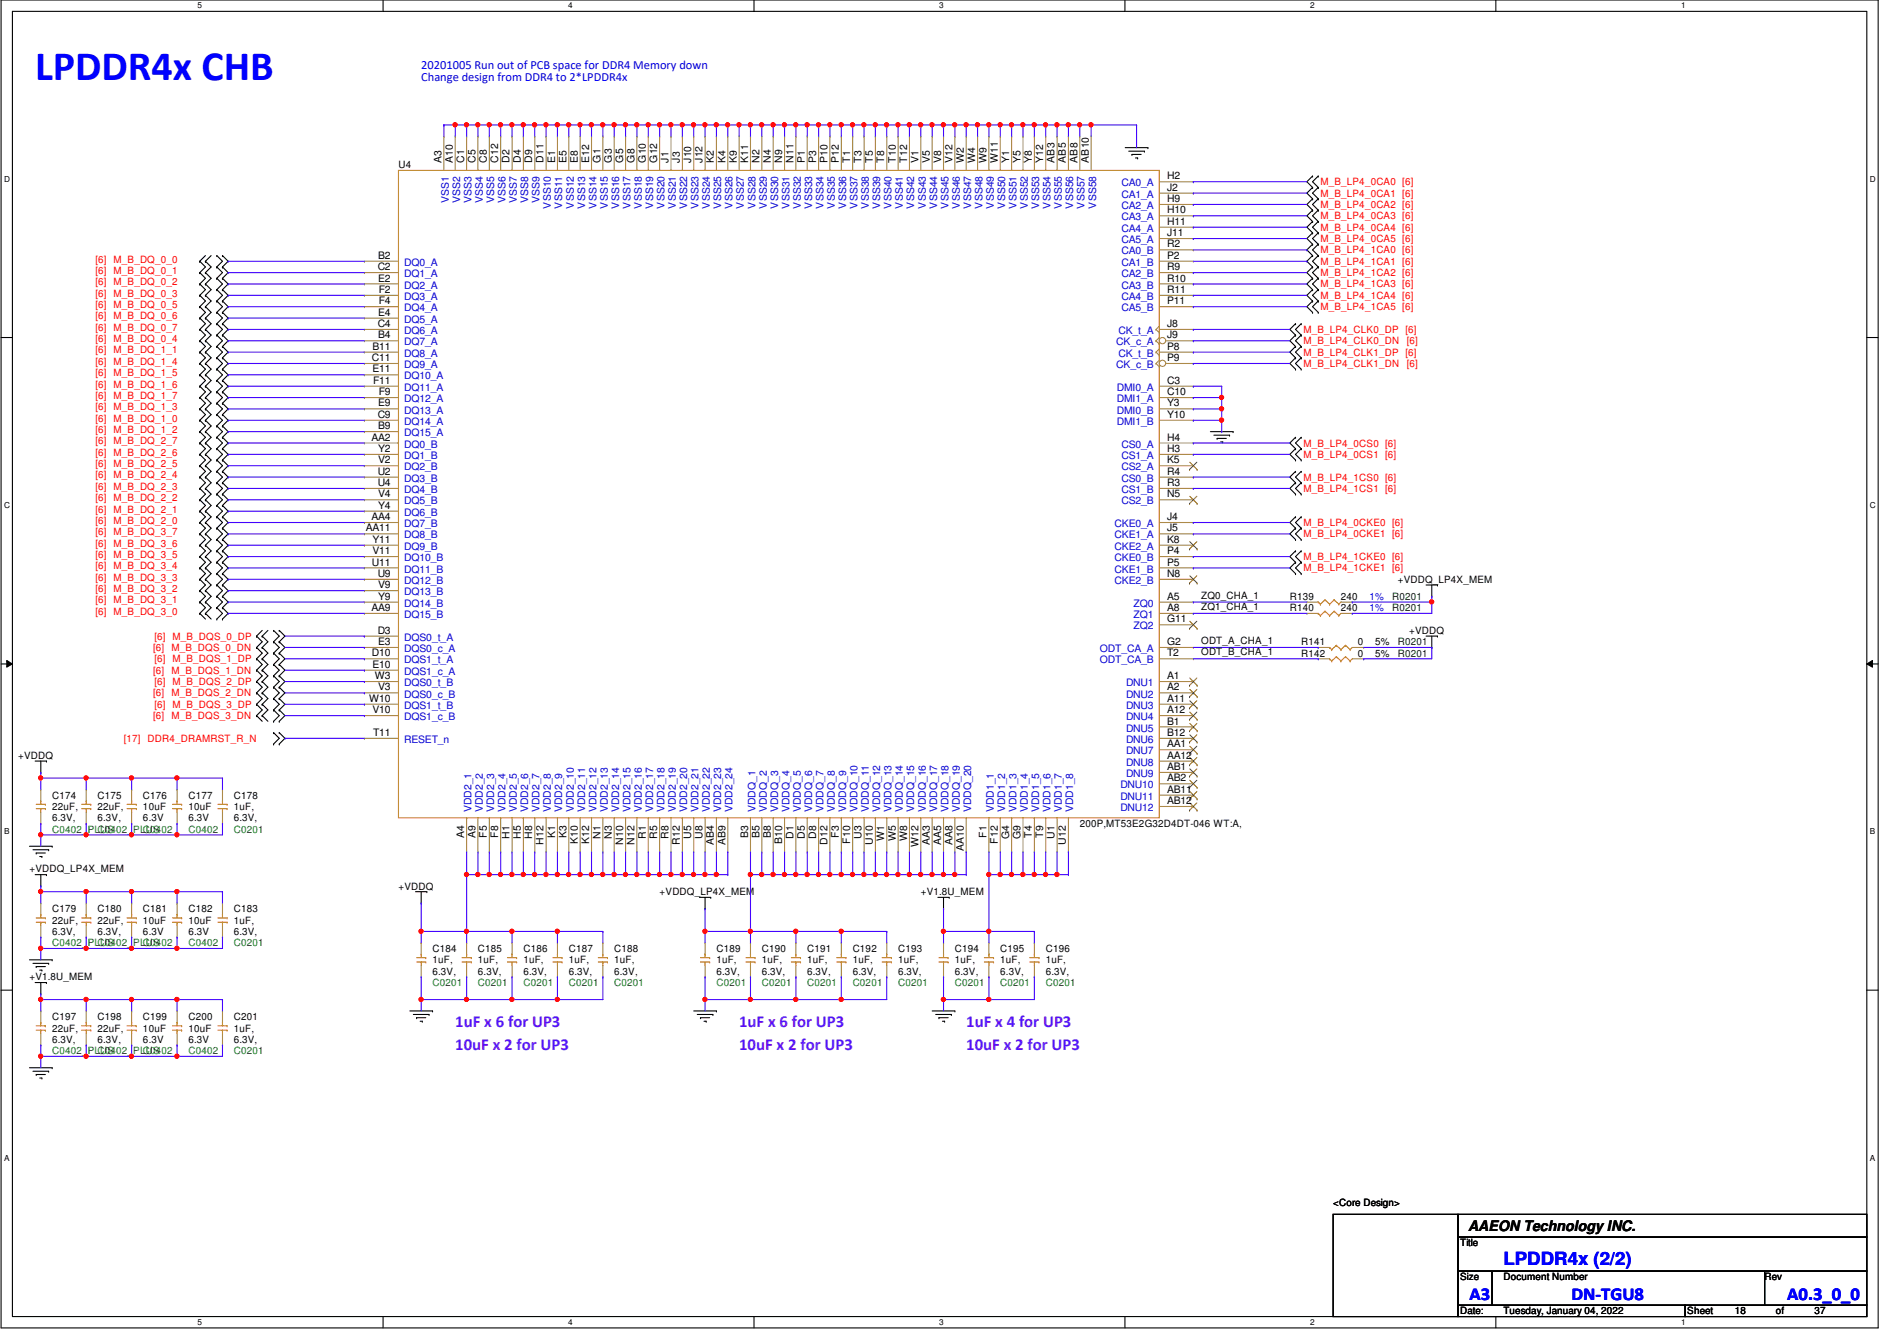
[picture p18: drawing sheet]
<svg xmlns="http://www.w3.org/2000/svg" width="297mm" height="210mm" viewBox="0 0 297 210" stroke-linecap="round" stroke-linejoin="round" font-family="sans-serif">
<defs><g id="words">
<text font-size="6.6" fill="#00f" x="5.5" y="12.5">LPDDR4x CHB</text>
<g font-size="2.8" fill="#00f">
<text x="230.1" y="203.5">A3</text>
<text x="235.4" y="198">LPDDR4x (2/2)</text>
<text x="246.1" y="203.5">DN-TGU8</text>
<text x="279.9" y="203.5">A0.3_0_0</text>
</g>
<g font-size="2.6" fill="#8000ff">
<text x="71.3" y="160.7">1uF x 6 for UP3</text>
<text x="115.7" y="160.7">1uF x 6 for UP3</text>
<text x="151.3" y="160.7">1uF x 4 for UP3</text>
<text x="71.3" y="164.3">10uF x 2 for UP3</text>
<text x="115.7" y="164.3">10uF x 2 for UP3</text>
<text x="151.3" y="164.3">10uF x 2 for UP3</text>
</g>
<text font-size="2.3" x="229.9" y="192.7">AAEON Technology INC.</text>
<g font-size="1.9" fill="#00f">
<text x="66" y="10.8">20201005 Run out of PCB space for DDR4 Memory down</text>
<text x="66" y="12.7">Change design from DDR4 to 2*LPDDR4x</text>
</g>
<g font-size="1.6">
<text x="62.4" y="26.3">U4</text>
<text x="69.1" y="25.4" transform="rotate(-90 69.1 25.4)">A3</text>
<text x="70.9" y="25.4" transform="rotate(-90 70.9 25.4)">A10</text>
<text x="72.7" y="25.4" transform="rotate(-90 72.7 25.4)">C1</text>
<text x="74.5" y="25.4" transform="rotate(-90 74.5 25.4)">C5</text>
<text x="76.2" y="25.4" transform="rotate(-90 76.2 25.4)">C8</text>
<text x="78" y="25.4" transform="rotate(-90 78 25.4)">C12</text>
<text x="79.8" y="25.4" transform="rotate(-90 79.8 25.4)">D2</text>
<text x="81.6" y="25.4" transform="rotate(-90 81.6 25.4)">D4</text>
<text x="83.4" y="25.4" transform="rotate(-90 83.4 25.4)">D9</text>
<text x="85.1" y="25.4" transform="rotate(-90 85.1 25.4)">D11</text>
<text x="86.9" y="25.4" transform="rotate(-90 86.9 25.4)">E1</text>
<text x="88.7" y="25.4" transform="rotate(-90 88.7 25.4)">E5</text>
<text x="90.5" y="25.4" transform="rotate(-90 90.5 25.4)">E8</text>
<text x="92.2" y="25.4" transform="rotate(-90 92.2 25.4)">E12</text>
<text x="94" y="25.4" transform="rotate(-90 94 25.4)">G1</text>
<text x="95.8" y="25.4" transform="rotate(-90 95.8 25.4)">G3</text>
<text x="97.6" y="25.4" transform="rotate(-90 97.6 25.4)">G5</text>
<text x="99.4" y="25.4" transform="rotate(-90 99.4 25.4)">G8</text>
<text x="101.1" y="25.4" transform="rotate(-90 101.1 25.4)">G10</text>
<text x="102.9" y="25.4" transform="rotate(-90 102.9 25.4)">G12</text>
<text x="104.7" y="25.4" transform="rotate(-90 104.7 25.4)">J1</text>
<text x="106.5" y="25.4" transform="rotate(-90 106.5 25.4)">J3</text>
<text x="108.2" y="25.4" transform="rotate(-90 108.2 25.4)">J10</text>
<text x="110" y="25.4" transform="rotate(-90 110 25.4)">J12</text>
<text x="111.8" y="25.4" transform="rotate(-90 111.8 25.4)">K2</text>
<text x="113.6" y="25.4" transform="rotate(-90 113.6 25.4)">K4</text>
<text x="115.4" y="25.4" transform="rotate(-90 115.4 25.4)">K9</text>
<text x="117.1" y="25.4" transform="rotate(-90 117.1 25.4)">K11</text>
<text x="118.9" y="25.4" transform="rotate(-90 118.9 25.4)">N2</text>
<text x="120.7" y="25.4" transform="rotate(-90 120.7 25.4)">N4</text>
<text x="122.5" y="25.4" transform="rotate(-90 122.5 25.4)">N9</text>
<text x="124.2" y="25.4" transform="rotate(-90 124.2 25.4)">N11</text>
<text x="126" y="25.4" transform="rotate(-90 126 25.4)">P1</text>
<text x="127.8" y="25.4" transform="rotate(-90 127.8 25.4)">P3</text>
<text x="129.6" y="25.4" transform="rotate(-90 129.6 25.4)">P10</text>
<text x="131.4" y="25.4" transform="rotate(-90 131.4 25.4)">P12</text>
<text x="133.1" y="25.4" transform="rotate(-90 133.1 25.4)">T1</text>
<text x="134.9" y="25.4" transform="rotate(-90 134.9 25.4)">T3</text>
<text x="136.7" y="25.4" transform="rotate(-90 136.7 25.4)">T5</text>
<text x="138.5" y="25.4" transform="rotate(-90 138.5 25.4)">T8</text>
<text x="140.2" y="25.4" transform="rotate(-90 140.2 25.4)">T10</text>
<text x="142" y="25.4" transform="rotate(-90 142 25.4)">T12</text>
<text x="143.8" y="25.4" transform="rotate(-90 143.8 25.4)">V1</text>
<text x="145.6" y="25.4" transform="rotate(-90 145.6 25.4)">V5</text>
<text x="147.4" y="25.4" transform="rotate(-90 147.4 25.4)">V8</text>
<text x="149.1" y="25.4" transform="rotate(-90 149.1 25.4)">V12</text>
<text x="150.9" y="25.4" transform="rotate(-90 150.9 25.4)">W2</text>
<text x="152.7" y="25.4" transform="rotate(-90 152.7 25.4)">W4</text>
<text x="154.5" y="25.4" transform="rotate(-90 154.5 25.4)">W9</text>
<text x="156.2" y="25.4" transform="rotate(-90 156.2 25.4)">W11</text>
<text x="158" y="25.4" transform="rotate(-90 158 25.4)">Y1</text>
<text x="159.8" y="25.4" transform="rotate(-90 159.8 25.4)">Y5</text>
<text x="161.6" y="25.4" transform="rotate(-90 161.6 25.4)">Y8</text>
<text x="163.4" y="25.4" transform="rotate(-90 163.4 25.4)">Y12</text>
<text x="165.1" y="25.4" transform="rotate(-90 165.1 25.4)">AB3</text>
<text x="166.9" y="25.4" transform="rotate(-90 166.9 25.4)">AB5</text>
<text x="168.7" y="25.4" transform="rotate(-90 168.7 25.4)">AB8</text>
<text x="170.5" y="25.4" transform="rotate(-90 170.5 25.4)">AB10</text>
<text x="182.7" y="28.1">H2</text>
<text x="182.7" y="29.8">J2</text>
<text x="182.7" y="31.6">H9</text>
<text x="182.7" y="33.4">H10</text>
<text x="182.7" y="35.2">H11</text>
<text x="59.2" y="40.5">B2</text>
<text x="182.7" y="37">J11</text>
<text x="182.7" y="38.7">R2</text>
<text x="182.7" y="40.5">P2</text>
<text x="59.1" y="42.3">C2</text>
<text x="59.2" y="44.1">E2</text>
<text x="59.3" y="45.8">F2</text>
<text x="59.3" y="47.6">F4</text>
<text x="182.7" y="42.3">R9</text>
<text x="182.7" y="44.1">R10</text>
<text x="182.7" y="45.8">R11</text>
<text x="182.7" y="47.6">P11</text>
<text x="59.1" y="51.2">C4</text>
<text x="59.2" y="49.4">E4</text>
<text x="59.2" y="53">B4</text>
<text x="182.7" y="51.2">J8</text>
<text x="182.7" y="53">J9</text>
<text x="58.2" y="56.5">C11</text>
<text x="58.3" y="54.7">B11</text>
<text x="58.3" y="58.3">E11</text>
<text x="182.7" y="54.7">P8</text>
<text x="182.7" y="56.5">P9</text>
<text x="58.4" y="60.1">F11</text>
<text x="59.1" y="65.4">C9</text>
<text x="59.2" y="63.6">E9</text>
<text x="59.3" y="61.8">F9</text>
<text x="182.7" y="60.1">C3</text>
<text x="182.7" y="61.8">C10</text>
<text x="182.7" y="63.6">Y3</text>
<text x="182.7" y="65.4">Y10</text>
<text x="58.2" y="69">AA2</text>
<text x="59.2" y="67.2">B9</text>
<text x="59.2" y="70.7">Y2</text>
<text x="182.7" y="69">H4</text>
<text x="182.7" y="70.7">H3</text>
<text x="59.1" y="74.3">U2</text>
<text x="59.1" y="76.1">U4</text>
<text x="59.2" y="72.5">V2</text>
<text x="59.2" y="77.9">V4</text>
<text x="182.7" y="72.5">K5</text>
<text x="182.7" y="74.3">R4</text>
<text x="182.7" y="76.1">R3</text>
<text x="182.7" y="77.9">N5</text>
<text x="57.3" y="83.2">AA11</text>
<text x="58.2" y="81.4">AA4</text>
<text x="59.2" y="79.6">Y4</text>
<text x="182.7" y="81.4">J4</text>
<text x="182.7" y="83.2">J5</text>
<text x="58.2" y="88.5">U11</text>
<text x="58.3" y="85">Y11</text>
<text x="58.3" y="86.7">V11</text>
<text x="182.7" y="85">K8</text>
<text x="182.7" y="86.7">P4</text>
<text x="182.7" y="88.5">P5</text>
<text x="58.2" y="95.6">AA9</text>
<text x="59.1" y="90.3">U9</text>
<text x="59.2" y="92.1">V9</text>
<text x="59.2" y="93.9">Y9</text>
<text x="182.7" y="93.9">A5</text>
<text x="182.7" y="90.3">N8</text>
<text x="182.7" y="95.6">A8</text>
<text x="188.1" y="93.7">ZQ0_CHA_1</text>
<text x="188.1" y="95.5">ZQ1_CHA_1</text>
<text x="202" y="93.9">R139</text>
<text x="202" y="95.7">R140</text>
<text x="210" y="93.9">240</text>
<text x="210" y="95.7">240</text>
<text x="218.9" y="91.2">+VDDQ_LP4X_MEM</text>
<text x="59.1" y="99.2">D3</text>
<text x="59.2" y="101">E3</text>
<text x="182.7" y="101">G2</text>
<text x="182.7" y="97.4">G11</text>
<text x="188.1" y="100.8">ODT_A_CHA_1</text>
<text x="203.7" y="101">R141</text>
<text x="212.6" y="101">0</text>
<text x="215.3" y="101">5%</text>
<text x="220.6" y="99.2">+VDDQ</text>
<text x="58.2" y="102.7">D10</text>
<text x="58.3" y="104.5">E10</text>
<text x="58.7" y="106.3">W3</text>
<text x="182.7" y="106.3">A1</text>
<text x="182.7" y="102.7">T2</text>
<text x="188.1" y="102.6">ODT_B_CHA_1</text>
<text x="203.7" y="102.8">R142</text>
<text x="212.6" y="102.8">0</text>
<text x="215.3" y="102.8">5%</text>
<text x="57.8" y="109.9">W10</text>
<text x="58.3" y="111.6">V10</text>
<text x="59.2" y="108.1">V3</text>
<text x="182.7" y="108.1">A2</text>
<text x="182.7" y="109.9">A11</text>
<text x="182.7" y="111.6">A12</text>
<text x="182.7" y="113.4">B1</text>
<text x="2.8" y="118.8">+VDDQ</text>
<text x="58.4" y="115.2">T11</text>
<text x="182.7" y="115.2">B12</text>
<text x="182.7" y="117">AA1</text>
<text x="182.7" y="118.7">AA12</text>
<text x="8.2" y="125">C174</text>
<text x="15.3" y="125">C175</text>
<text x="22.4" y="125">C176</text>
<text x="29.5" y="125">C177</text>
<text x="36.6" y="125">C178</text>
<text x="182.7" y="120.5">AB1</text>
<text x="182.7" y="122.3">AB2</text>
<text x="182.7" y="124.1">AB11</text>
<text x="182.7" y="125.9">AB12</text>
<text x="8.2" y="126.8">22uF,</text>
<text x="8.2" y="128.6">6.3V,</text>
<text x="15.3" y="126.8">22uF,</text>
<text x="15.3" y="128.6">6.3V,</text>
<text x="22.4" y="126.8">10uF</text>
<text x="22.4" y="128.6">6.3V</text>
<text x="29.5" y="126.8">10uF</text>
<text x="29.5" y="128.6">6.3V</text>
<text x="36.6" y="126.8">1uF,</text>
<text x="36.6" y="128.6">6.3V,</text>
<text x="72.7" y="131.2" transform="rotate(-90 72.7 131.2)">A4</text>
<text x="74.5" y="131.2" transform="rotate(-90 74.5 131.2)">A9</text>
<text x="76.2" y="131.1" transform="rotate(-90 76.2 131.1)">F5</text>
<text x="78" y="131.1" transform="rotate(-90 78 131.1)">F8</text>
<text x="79.8" y="131.3" transform="rotate(-90 79.8 131.3)">H1</text>
<text x="81.6" y="131.3" transform="rotate(-90 81.6 131.3)">H5</text>
<text x="83.4" y="131.3" transform="rotate(-90 83.4 131.3)">H8</text>
<text x="86.9" y="131.2" transform="rotate(-90 86.9 131.2)">K1</text>
<text x="88.7" y="131.2" transform="rotate(-90 88.7 131.2)">K3</text>
<text x="94" y="131.3" transform="rotate(-90 94 131.3)">N1</text>
<text x="95.8" y="131.3" transform="rotate(-90 95.8 131.3)">N3</text>
<text x="101.1" y="131.3" transform="rotate(-90 101.1 131.3)">R1</text>
<text x="102.9" y="131.3" transform="rotate(-90 102.9 131.3)">R5</text>
<text x="104.7" y="131.3" transform="rotate(-90 104.7 131.3)">R8</text>
<text x="108.2" y="131.3" transform="rotate(-90 108.2 131.3)">U5</text>
<text x="110" y="131.3" transform="rotate(-90 110 131.3)">U8</text>
<text x="117.1" y="131.2" transform="rotate(-90 117.1 131.2)">B3</text>
<text x="118.9" y="131.2" transform="rotate(-90 118.9 131.2)">B5</text>
<text x="120.7" y="131.2" transform="rotate(-90 120.7 131.2)">B8</text>
<text x="124.2" y="131.3" transform="rotate(-90 124.2 131.3)">D1</text>
<text x="126" y="131.3" transform="rotate(-90 126 131.3)">D5</text>
<text x="127.8" y="131.3" transform="rotate(-90 127.8 131.3)">D8</text>
<text x="131.4" y="131.1" transform="rotate(-90 131.4 131.1)">F3</text>
<text x="134.9" y="131.3" transform="rotate(-90 134.9 131.3)">U3</text>
<text x="138.5" y="131.7" transform="rotate(-90 138.5 131.7)">W1</text>
<text x="140.2" y="131.7" transform="rotate(-90 140.2 131.7)">W5</text>
<text x="142" y="131.7" transform="rotate(-90 142 131.7)">W8</text>
<text x="154.5" y="131.1" transform="rotate(-90 154.5 131.1)">F1</text>
<text x="158" y="131.4" transform="rotate(-90 158 131.4)">G4</text>
<text x="159.8" y="131.4" transform="rotate(-90 159.8 131.4)">G9</text>
<text x="161.6" y="131.1" transform="rotate(-90 161.6 131.1)">T4</text>
<text x="163.4" y="131.1" transform="rotate(-90 163.4 131.1)">T9</text>
<text x="165.1" y="131.3" transform="rotate(-90 165.1 131.3)">U1</text>
<text x="169.1" y="129.5">200P,MT53E2G32D4DT-046 WT:A,</text>
<text x="4.6" y="136.6">+VDDQ_LP4X_MEM</text>
<text x="85.1" y="132.2" transform="rotate(-90 85.1 132.2)">H12</text>
<text x="90.5" y="132.1" transform="rotate(-90 90.5 132.1)">K10</text>
<text x="92.2" y="132.1" transform="rotate(-90 92.2 132.1)">K12</text>
<text x="97.6" y="132.2" transform="rotate(-90 97.6 132.2)">N10</text>
<text x="99.4" y="132.2" transform="rotate(-90 99.4 132.2)">N12</text>
<text x="106.5" y="132.2" transform="rotate(-90 106.5 132.2)">R12</text>
<text x="111.8" y="132.3" transform="rotate(-90 111.8 132.3)">AB4</text>
<text x="113.6" y="132.3" transform="rotate(-90 113.6 132.3)">AB9</text>
<text x="122.5" y="132.1" transform="rotate(-90 122.5 132.1)">B10</text>
<text x="129.6" y="132.2" transform="rotate(-90 129.6 132.2)">D12</text>
<text x="133.1" y="132" transform="rotate(-90 133.1 132)">F10</text>
<text x="136.7" y="132.2" transform="rotate(-90 136.7 132.2)">U10</text>
<text x="143.8" y="132.5" transform="rotate(-90 143.8 132.5)">W12</text>
<text x="145.6" y="132.3" transform="rotate(-90 145.6 132.3)">AA3</text>
<text x="147.4" y="132.3" transform="rotate(-90 147.4 132.3)">AA5</text>
<text x="149.1" y="132.3" transform="rotate(-90 149.1 132.3)">AA8</text>
<text x="150.9" y="133.2" transform="rotate(-90 150.9 133.2)">AA10</text>
<text x="156.2" y="132" transform="rotate(-90 156.2 132)">F12</text>
<text x="166.9" y="132.2" transform="rotate(-90 166.9 132.2)">U12</text>
<text x="8.2" y="142.8">C179</text>
<text x="15.3" y="142.8">C180</text>
<text x="22.4" y="142.8">C181</text>
<text x="29.5" y="142.8">C182</text>
<text x="36.6" y="142.8">C183</text>
<text x="62.4" y="139.2">+VDDQ</text>
<text x="103.3" y="140.1">+VDDQ_LP4X_MEM</text>
<text x="144.2" y="140.1">+V1.8U_MEM</text>
<text x="8.2" y="144.6">22uF,</text>
<text x="8.2" y="146.3">6.3V,</text>
<text x="15.3" y="144.6">22uF,</text>
<text x="15.3" y="146.3">6.3V,</text>
<text x="22.4" y="144.6">10uF</text>
<text x="22.4" y="146.3">6.3V</text>
<text x="29.5" y="144.6">10uF</text>
<text x="29.5" y="146.3">6.3V</text>
<text x="36.6" y="144.6">1uF,</text>
<text x="36.6" y="146.3">6.3V,</text>
<text x="67.7" y="149">C184</text>
<text x="74.8" y="149">C185</text>
<text x="82" y="149">C186</text>
<text x="89.1" y="149">C187</text>
<text x="96.2" y="149">C188</text>
<text x="112.2" y="149">C189</text>
<text x="119.3" y="149">C190</text>
<text x="126.4" y="149">C191</text>
<text x="133.5" y="149">C192</text>
<text x="140.6" y="149">C193</text>
<text x="149.5" y="149">C194</text>
<text x="156.6" y="149">C195</text>
<text x="163.7" y="149">C196</text>
<text x="4.6" y="153.5">+V1.8U_MEM</text>
<text x="67.7" y="150.8">1uF,</text>
<text x="67.7" y="152.6">6.3V,</text>
<text x="74.8" y="150.8">1uF,</text>
<text x="74.8" y="152.6">6.3V,</text>
<text x="82" y="150.8">1uF,</text>
<text x="82" y="152.6">6.3V,</text>
<text x="89.1" y="150.8">1uF,</text>
<text x="89.1" y="152.6">6.3V,</text>
<text x="96.2" y="150.8">1uF,</text>
<text x="96.2" y="152.6">6.3V,</text>
<text x="112.2" y="150.8">1uF,</text>
<text x="112.2" y="152.6">6.3V,</text>
<text x="119.3" y="150.8">1uF,</text>
<text x="119.3" y="152.6">6.3V,</text>
<text x="126.4" y="150.8">1uF,</text>
<text x="126.4" y="152.6">6.3V,</text>
<text x="133.5" y="150.8">1uF,</text>
<text x="133.5" y="152.6">6.3V,</text>
<text x="140.6" y="150.8">1uF,</text>
<text x="140.6" y="152.6">6.3V,</text>
<text x="149.5" y="150.8">1uF,</text>
<text x="149.5" y="152.6">6.3V,</text>
<text x="156.6" y="150.8">1uF,</text>
<text x="156.6" y="152.6">6.3V,</text>
<text x="163.7" y="150.8">1uF,</text>
<text x="163.7" y="152.6">6.3V,</text>
<text x="8.2" y="159.7">C197</text>
<text x="8.2" y="161.5">22uF,</text>
<text x="15.3" y="159.7">C198</text>
<text x="15.3" y="161.5">22uF,</text>
<text x="22.4" y="159.7">C199</text>
<text x="22.4" y="161.5">10uF</text>
<text x="29.5" y="159.7">C200</text>
<text x="29.5" y="161.5">10uF</text>
<text x="36.6" y="159.7">C201</text>
<text x="36.6" y="161.5">1uF,</text>
<text x="8.2" y="163.2">6.3V,</text>
<text x="15.3" y="163.2">6.3V,</text>
<text x="22.4" y="163.2">6.3V</text>
<text x="29.5" y="163.2">6.3V</text>
<text x="36.6" y="163.2">6.3V,</text>
<text x="208.7" y="188.8">&lt;Core Design&gt;</text>
<text x="228.6" y="195.1">Title</text>
<text x="228.6" y="200.4">Size</text>
<text x="235.4" y="200.4">Document Number</text>
<text x="276.3" y="200.4">Rev</text>
<text x="228.6" y="205.7">Date:</text>
<text x="235.4" y="205.7">Tuesday, January 04, 2022</text>
<text x="264.2" y="205.7">Sheet</text>
<text x="271.6" y="205.7">18</text>
<text x="278.1" y="205.7">of</text>
<text x="284.1" y="205.7">37</text>
</g>
<g font-size="1.6" fill="#00c">
<text x="175.6" y="29.2">CA0_A</text>
<text x="70.3" y="31.7" transform="rotate(-90 70.3 31.7)">VSS1</text>
<text x="72" y="31.7" transform="rotate(-90 72 31.7)">VSS2</text>
<text x="73.8" y="31.7" transform="rotate(-90 73.8 31.7)">VSS3</text>
<text x="75.6" y="31.7" transform="rotate(-90 75.6 31.7)">VSS4</text>
<text x="77.4" y="31.7" transform="rotate(-90 77.4 31.7)">VSS5</text>
<text x="79.2" y="31.7" transform="rotate(-90 79.2 31.7)">VSS6</text>
<text x="80.9" y="31.7" transform="rotate(-90 80.9 31.7)">VSS7</text>
<text x="82.7" y="31.7" transform="rotate(-90 82.7 31.7)">VSS8</text>
<text x="84.5" y="31.7" transform="rotate(-90 84.5 31.7)">VSS9</text>
<text x="86.3" y="32.6" transform="rotate(-90 86.3 32.6)">VSS10</text>
<text x="88.1" y="32.6" transform="rotate(-90 88.1 32.6)">VSS11</text>
<text x="89.8" y="32.6" transform="rotate(-90 89.8 32.6)">VSS12</text>
<text x="91.6" y="32.6" transform="rotate(-90 91.6 32.6)">VSS13</text>
<text x="93.4" y="32.6" transform="rotate(-90 93.4 32.6)">VSS14</text>
<text x="95.2" y="32.6" transform="rotate(-90 95.2 32.6)">VSS15</text>
<text x="96.9" y="32.6" transform="rotate(-90 96.9 32.6)">VSS16</text>
<text x="98.7" y="32.6" transform="rotate(-90 98.7 32.6)">VSS17</text>
<text x="100.5" y="32.6" transform="rotate(-90 100.5 32.6)">VSS18</text>
<text x="102.3" y="32.6" transform="rotate(-90 102.3 32.6)">VSS19</text>
<text x="104.1" y="32.6" transform="rotate(-90 104.1 32.6)">VSS20</text>
<text x="105.8" y="32.6" transform="rotate(-90 105.8 32.6)">VSS21</text>
<text x="107.6" y="32.6" transform="rotate(-90 107.6 32.6)">VSS22</text>
<text x="109.4" y="32.6" transform="rotate(-90 109.4 32.6)">VSS23</text>
<text x="111.2" y="32.6" transform="rotate(-90 111.2 32.6)">VSS24</text>
<text x="112.9" y="32.6" transform="rotate(-90 112.9 32.6)">VSS25</text>
<text x="114.7" y="32.6" transform="rotate(-90 114.7 32.6)">VSS26</text>
<text x="116.5" y="32.6" transform="rotate(-90 116.5 32.6)">VSS27</text>
<text x="118.3" y="32.6" transform="rotate(-90 118.3 32.6)">VSS28</text>
<text x="120.1" y="32.6" transform="rotate(-90 120.1 32.6)">VSS29</text>
<text x="121.8" y="32.6" transform="rotate(-90 121.8 32.6)">VSS30</text>
<text x="123.6" y="32.6" transform="rotate(-90 123.6 32.6)">VSS31</text>
<text x="125.4" y="32.6" transform="rotate(-90 125.4 32.6)">VSS32</text>
<text x="127.2" y="32.6" transform="rotate(-90 127.2 32.6)">VSS33</text>
<text x="128.9" y="32.6" transform="rotate(-90 128.9 32.6)">VSS34</text>
<text x="130.7" y="32.6" transform="rotate(-90 130.7 32.6)">VSS35</text>
<text x="132.5" y="32.6" transform="rotate(-90 132.5 32.6)">VSS36</text>
<text x="134.3" y="32.6" transform="rotate(-90 134.3 32.6)">VSS37</text>
<text x="136.1" y="32.6" transform="rotate(-90 136.1 32.6)">VSS38</text>
<text x="137.8" y="32.6" transform="rotate(-90 137.8 32.6)">VSS39</text>
<text x="139.6" y="32.6" transform="rotate(-90 139.6 32.6)">VSS40</text>
<text x="141.4" y="32.6" transform="rotate(-90 141.4 32.6)">VSS41</text>
<text x="143.2" y="32.6" transform="rotate(-90 143.2 32.6)">VSS42</text>
<text x="144.9" y="32.6" transform="rotate(-90 144.9 32.6)">VSS43</text>
<text x="146.7" y="32.6" transform="rotate(-90 146.7 32.6)">VSS44</text>
<text x="148.5" y="32.6" transform="rotate(-90 148.5 32.6)">VSS45</text>
<text x="150.3" y="32.6" transform="rotate(-90 150.3 32.6)">VSS46</text>
<text x="152.1" y="32.6" transform="rotate(-90 152.1 32.6)">VSS47</text>
<text x="153.8" y="32.6" transform="rotate(-90 153.8 32.6)">VSS48</text>
<text x="155.6" y="32.6" transform="rotate(-90 155.6 32.6)">VSS49</text>
<text x="157.4" y="32.6" transform="rotate(-90 157.4 32.6)">VSS50</text>
<text x="159.2" y="32.6" transform="rotate(-90 159.2 32.6)">VSS51</text>
<text x="160.9" y="32.6" transform="rotate(-90 160.9 32.6)">VSS52</text>
<text x="162.7" y="32.6" transform="rotate(-90 162.7 32.6)">VSS53</text>
<text x="164.5" y="32.6" transform="rotate(-90 164.5 32.6)">VSS54</text>
<text x="166.3" y="32.6" transform="rotate(-90 166.3 32.6)">VSS55</text>
<text x="168.1" y="32.6" transform="rotate(-90 168.1 32.6)">VSS56</text>
<text x="169.8" y="32.6" transform="rotate(-90 169.8 32.6)">VSS57</text>
<text x="171.6" y="32.6" transform="rotate(-90 171.6 32.6)">VSS58</text>
<text x="175.6" y="30.9">CA1_A</text>
<text x="175.6" y="32.7">CA2_A</text>
<text x="175.6" y="34.5">CA3_A</text>
<text x="63.3" y="41.6">DQ0_A</text>
<text x="175.6" y="36.3">CA4_A</text>
<text x="175.6" y="38.1">CA5_A</text>
<text x="175.6" y="39.8">CA0_B</text>
<text x="175.6" y="41.6">CA1_B</text>
<text x="63.3" y="43.4">DQ1_A</text>
<text x="63.3" y="45.2">DQ2_A</text>
<text x="63.3" y="46.9">DQ3_A</text>
<text x="175.6" y="43.4">CA2_B</text>
<text x="175.6" y="45.2">CA3_B</text>
<text x="175.6" y="46.9">CA4_B</text>
<text x="63.3" y="48.7">DQ4_A</text>
<text x="63.3" y="50.5">DQ5_A</text>
<text x="63.3" y="52.3">DQ6_A</text>
<text x="175.1" y="52.3">CK_t_A</text>
<text x="175.6" y="48.7">CA5_B</text>
<text x="63.3" y="54.1">DQ7_A</text>
<text x="63.3" y="55.8">DQ8_A</text>
<text x="63.3" y="57.6">DQ9_A</text>
<text x="63.3" y="59.4">DQ10_A</text>
<text x="174.8" y="54.1">CK_c_A</text>
<text x="174.8" y="57.6">CK_c_B</text>
<text x="175.1" y="55.8">CK_t_B</text>
<text x="63.3" y="61.2">DQ11_A</text>
<text x="63.3" y="62.9">DQ12_A</text>
<text x="63.3" y="64.7">DQ13_A</text>
<text x="174.9" y="61.2">DMI0_A</text>
<text x="174.9" y="62.9">DMI1_A</text>
<text x="174.9" y="64.7">DMI0_B</text>
<text x="63.3" y="66.5">DQ14_A</text>
<text x="63.3" y="68.3">DQ15_A</text>
<text x="63.3" y="70.1">DQ0_B</text>
<text x="63.3" y="71.8">DQ1_B</text>
<text x="174.9" y="66.5">DMI1_B</text>
<text x="175.6" y="70.1">CS0_A</text>
<text x="175.6" y="71.8">CS1_A</text>
<text x="63.3" y="73.6">DQ2_B</text>
<text x="63.3" y="75.4">DQ3_B</text>
<text x="63.3" y="77.2">DQ4_B</text>
<text x="175.6" y="73.6">CS2_A</text>
<text x="175.6" y="75.4">CS0_B</text>
<text x="175.6" y="77.2">CS1_B</text>
<text x="63.3" y="79">DQ5_B</text>
<text x="63.3" y="80.7">DQ6_B</text>
<text x="63.3" y="82.5">DQ7_B</text>
<text x="174.5" y="82.5">CKE0_A</text>
<text x="175.6" y="79">CS2_B</text>
<text x="63.3" y="84.3">DQ8_B</text>
<text x="63.3" y="86.1">DQ9_B</text>
<text x="63.3" y="87.8">DQ10_B</text>
<text x="63.3" y="89.6">DQ11_B</text>
<text x="174.5" y="84.3">CKE1_A</text>
<text x="174.5" y="86.1">CKE2_A</text>
<text x="174.5" y="87.8">CKE0_B</text>
<text x="174.5" y="89.6">CKE1_B</text>
<text x="63.3" y="91.4">DQ12_B</text>
<text x="63.3" y="93.2">DQ13_B</text>
<text x="63.3" y="95">DQ14_B</text>
<text x="174.5" y="91.4">CKE2_B</text>
<text x="177.5" y="95">ZQ0</text>
<text x="63.3" y="96.7">DQ15_B</text>
<text x="63.3" y="100.3">DQS0_t_A</text>
<text x="177.5" y="96.7">ZQ1</text>
<text x="177.5" y="98.5">ZQ2</text>
<text x="63.3" y="102.1">DQS0_c_A</text>
<text x="63.3" y="103.8">DQS1_t_A</text>
<text x="63.3" y="105.6">DQS1_c_A</text>
<text x="63.3" y="107.4">DQS0_t_B</text>
<text x="172.2" y="102.1">ODT_CA_A</text>
<text x="172.2" y="103.8">ODT_CA_B</text>
<text x="176.3" y="107.4">DNU1</text>
<text x="63.3" y="109.2">DQS0_c_B</text>
<text x="63.3" y="111">DQS1_t_B</text>
<text x="63.3" y="112.7">DQS1_c_B</text>
<text x="176.3" y="109.2">DNU2</text>
<text x="176.3" y="111">DNU3</text>
<text x="176.3" y="112.7">DNU4</text>
<text x="63.3" y="116.3">RESET_n</text>
<text x="176.3" y="114.5">DNU5</text>
<text x="176.3" y="116.3">DNU6</text>
<text x="176.3" y="118.1">DNU7</text>
<text x="176.3" y="119.8">DNU8</text>
<text x="175.4" y="123.4">DNU10</text>
<text x="175.4" y="125.2">DNU11</text>
<text x="176.3" y="121.6">DNU9</text>
<text x="73.8" y="127.1" transform="rotate(-90 73.8 127.1)">VDD2_1</text>
<text x="75.6" y="127.1" transform="rotate(-90 75.6 127.1)">VDD2_2</text>
<text x="77.4" y="127.1" transform="rotate(-90 77.4 127.1)">VDD2_3</text>
<text x="79.2" y="127.1" transform="rotate(-90 79.2 127.1)">VDD2_4</text>
<text x="80.9" y="127.1" transform="rotate(-90 80.9 127.1)">VDD2_5</text>
<text x="82.7" y="127.1" transform="rotate(-90 82.7 127.1)">VDD2_6</text>
<text x="84.5" y="127.1" transform="rotate(-90 84.5 127.1)">VDD2_7</text>
<text x="86.3" y="127.1" transform="rotate(-90 86.3 127.1)">VDD2_8</text>
<text x="88.1" y="127.1" transform="rotate(-90 88.1 127.1)">VDD2_9</text>
<text x="89.8" y="127.1" transform="rotate(-90 89.8 127.1)">VDD2_10</text>
<text x="91.6" y="127.1" transform="rotate(-90 91.6 127.1)">VDD2_11</text>
<text x="93.4" y="127.1" transform="rotate(-90 93.4 127.1)">VDD2_12</text>
<text x="95.2" y="127.1" transform="rotate(-90 95.2 127.1)">VDD2_13</text>
<text x="96.9" y="127.1" transform="rotate(-90 96.9 127.1)">VDD2_14</text>
<text x="98.7" y="127.1" transform="rotate(-90 98.7 127.1)">VDD2_15</text>
<text x="100.5" y="127.1" transform="rotate(-90 100.5 127.1)">VDD2_16</text>
<text x="102.3" y="127.1" transform="rotate(-90 102.3 127.1)">VDD2_17</text>
<text x="104.1" y="127.1" transform="rotate(-90 104.1 127.1)">VDD2_18</text>
<text x="105.8" y="127.1" transform="rotate(-90 105.8 127.1)">VDD2_19</text>
<text x="107.6" y="127.1" transform="rotate(-90 107.6 127.1)">VDD2_20</text>
<text x="109.4" y="127.1" transform="rotate(-90 109.4 127.1)">VDD2_21</text>
<text x="111.2" y="127.1" transform="rotate(-90 111.2 127.1)">VDD2_22</text>
<text x="112.9" y="127.1" transform="rotate(-90 112.9 127.1)">VDD2_23</text>
<text x="114.7" y="127.1" transform="rotate(-90 114.7 127.1)">VDD2_24</text>
<text x="118.3" y="127.1" transform="rotate(-90 118.3 127.1)">VDDQ_1</text>
<text x="120.1" y="127.1" transform="rotate(-90 120.1 127.1)">VDDQ_2</text>
<text x="121.8" y="127.1" transform="rotate(-90 121.8 127.1)">VDDQ_3</text>
<text x="123.6" y="127.1" transform="rotate(-90 123.6 127.1)">VDDQ_4</text>
<text x="125.4" y="127.1" transform="rotate(-90 125.4 127.1)">VDDQ_5</text>
<text x="127.2" y="127.1" transform="rotate(-90 127.2 127.1)">VDDQ_6</text>
<text x="128.9" y="127.1" transform="rotate(-90 128.9 127.1)">VDDQ_7</text>
<text x="130.7" y="127.1" transform="rotate(-90 130.7 127.1)">VDDQ_8</text>
<text x="132.5" y="127.1" transform="rotate(-90 132.5 127.1)">VDDQ_9</text>
<text x="134.3" y="127.1" transform="rotate(-90 134.3 127.1)">VDDQ_10</text>
<text x="136.1" y="127.1" transform="rotate(-90 136.1 127.1)">VDDQ_11</text>
<text x="137.8" y="127.1" transform="rotate(-90 137.8 127.1)">VDDQ_12</text>
<text x="139.6" y="127.1" transform="rotate(-90 139.6 127.1)">VDDQ_13</text>
<text x="141.4" y="127.1" transform="rotate(-90 141.4 127.1)">VDDQ_14</text>
<text x="143.2" y="127.1" transform="rotate(-90 143.2 127.1)">VDDQ_15</text>
<text x="144.9" y="127.1" transform="rotate(-90 144.9 127.1)">VDDQ_16</text>
<text x="146.7" y="127.1" transform="rotate(-90 146.7 127.1)">VDDQ_17</text>
<text x="148.5" y="127.1" transform="rotate(-90 148.5 127.1)">VDDQ_18</text>
<text x="150.3" y="127.1" transform="rotate(-90 150.3 127.1)">VDDQ_19</text>
<text x="152.1" y="127.1" transform="rotate(-90 152.1 127.1)">VDDQ_20</text>
<text x="155.6" y="127.1" transform="rotate(-90 155.6 127.1)">VDD1_1</text>
<text x="157.4" y="127.1" transform="rotate(-90 157.4 127.1)">VDD1_2</text>
<text x="159.2" y="127.1" transform="rotate(-90 159.2 127.1)">VDD1_3</text>
<text x="160.9" y="127.1" transform="rotate(-90 160.9 127.1)">VDD1_4</text>
<text x="162.7" y="127.1" transform="rotate(-90 162.7 127.1)">VDD1_5</text>
<text x="164.5" y="127.1" transform="rotate(-90 164.5 127.1)">VDD1_6</text>
<text x="166.3" y="127.1" transform="rotate(-90 166.3 127.1)">VDD1_7</text>
<text x="168.1" y="127.1" transform="rotate(-90 168.1 127.1)">VDD1_8</text>
<text x="175.4" y="127">DNU12</text>
</g>
<g font-size="1.6" fill="#f00">
<text x="206.8" y="29">M_B_LP4_0CA0 [6]</text>
<text x="206.8" y="30.8">M_B_LP4_0CA1 [6]</text>
<text x="206.8" y="32.6">M_B_LP4_0CA2 [6]</text>
<text x="206.8" y="34.3">M_B_LP4_0CA3 [6]</text>
<text x="14.9" y="41.1">[6]</text>
<text x="17.8" y="41.1">M_B_DQ_0_0</text>
<text x="206.8" y="36.1">M_B_LP4_0CA4 [6]</text>
<text x="206.8" y="37.9">M_B_LP4_0CA5 [6]</text>
<text x="206.8" y="39.7">M_B_LP4_1CA0 [6]</text>
<text x="206.8" y="41.4">M_B_LP4_1CA1 [6]</text>
<text x="14.9" y="46.4">[6]</text>
<text x="14.9" y="44.7">[6]</text>
<text x="14.9" y="42.9">[6]</text>
<text x="17.8" y="46.4">M_B_DQ_0_3</text>
<text x="17.8" y="44.7">M_B_DQ_0_2</text>
<text x="17.8" y="42.9">M_B_DQ_0_1</text>
<text x="206.8" y="43.2">M_B_LP4_1CA2 [6]</text>
<text x="206.8" y="45">M_B_LP4_1CA3 [6]</text>
<text x="206.8" y="46.8">M_B_LP4_1CA4 [6]</text>
<text x="14.9" y="51.8">[6]</text>
<text x="14.9" y="50">[6]</text>
<text x="14.9" y="48.2">[6]</text>
<text x="14.9" y="53.6">[6]</text>
<text x="17.8" y="51.8">M_B_DQ_0_7</text>
<text x="17.8" y="50">M_B_DQ_0_6</text>
<text x="17.8" y="48.2">M_B_DQ_0_5</text>
<text x="17.8" y="53.6">M_B_DQ_0_4</text>
<text x="204.1" y="52.1">M_B_LP4_CLK0_DP [6]</text>
<text x="204.1" y="53.9">M_B_LP4_CLK0_DN</text>
<text x="206.8" y="48.6">M_B_LP4_1CA5 [6]</text>
<text x="220.3" y="53.9">[6]</text>
<text x="14.9" y="58.9">[6]</text>
<text x="14.9" y="55.3">[6]</text>
<text x="14.9" y="57.1">[6]</text>
<text x="17.8" y="58.9">M_B_DQ_1_5</text>
<text x="17.8" y="55.3">M_B_DQ_1_1</text>
<text x="17.8" y="57.1">M_B_DQ_1_4</text>
<text x="204.1" y="55.7">M_B_LP4_CLK1_DP [6]</text>
<text x="204.1" y="57.4">M_B_LP4_CLK1_DN</text>
<text x="220.3" y="57.4">[6]</text>
<text x="14.9" y="64.2">[6]</text>
<text x="14.9" y="66">[6]</text>
<text x="14.9" y="60.7">[6]</text>
<text x="14.9" y="62.4">[6]</text>
<text x="17.8" y="64.2">M_B_DQ_1_3</text>
<text x="17.8" y="66">M_B_DQ_1_0</text>
<text x="17.8" y="60.7">M_B_DQ_1_6</text>
<text x="17.8" y="62.4">M_B_DQ_1_7</text>
<text x="14.9" y="71.3">[6]</text>
<text x="14.9" y="69.6">[6]</text>
<text x="14.9" y="67.8">[6]</text>
<text x="17.8" y="71.3">M_B_DQ_2_6</text>
<text x="17.8" y="69.6">M_B_DQ_2_7</text>
<text x="17.8" y="67.8">M_B_DQ_1_2</text>
<text x="204.1" y="69.9">M_B_LP4_0CS0 [6]</text>
<text x="204.1" y="71.7">M_B_LP4_0CS1 [6]</text>
<text x="14.9" y="76.7">[6]</text>
<text x="14.9" y="74.9">[6]</text>
<text x="14.9" y="73.1">[6]</text>
<text x="17.8" y="76.7">M_B_DQ_2_3</text>
<text x="17.8" y="74.9">M_B_DQ_2_4</text>
<text x="17.8" y="73.1">M_B_DQ_2_5</text>
<text x="204.1" y="75.2">M_B_LP4_1CS0 [6]</text>
<text x="204.1" y="77">M_B_LP4_1CS1 [6]</text>
<text x="14.9" y="83.8">[6]</text>
<text x="14.9" y="80.2">[6]</text>
<text x="14.9" y="78.4">[6]</text>
<text x="14.9" y="82">[6]</text>
<text x="17.8" y="83.8">M_B_DQ_3_7</text>
<text x="17.8" y="80.2">M_B_DQ_2_1</text>
<text x="17.8" y="78.4">M_B_DQ_2_2</text>
<text x="17.8" y="82">M_B_DQ_2_0</text>
<text x="204.1" y="82.3">M_B_LP4_0CKE0 [6]</text>
<text x="14.9" y="89.1">[6]</text>
<text x="14.9" y="87.3">[6]</text>
<text x="14.9" y="85.6">[6]</text>
<text x="17.8" y="89.1">M_B_DQ_3_4</text>
<text x="17.8" y="87.3">M_B_DQ_3_5</text>
<text x="17.8" y="85.6">M_B_DQ_3_6</text>
<text x="204.1" y="84.1">M_B_LP4_0CKE1 [6]</text>
<text x="204.1" y="87.7">M_B_LP4_1CKE0 [6]</text>
<text x="204.1" y="89.5">M_B_LP4_1CKE1 [6]</text>
<text x="14.9" y="94.4">[6]</text>
<text x="14.9" y="92.7">[6]</text>
<text x="14.9" y="90.9">[6]</text>
<text x="17.8" y="94.4">M_B_DQ_3_1</text>
<text x="17.8" y="92.7">M_B_DQ_3_2</text>
<text x="17.8" y="90.9">M_B_DQ_3_3</text>
<text x="14.9" y="96.2">[6]</text>
<text x="17.8" y="96.2">M_B_DQ_3_0</text>
<text x="24" y="101.9">[6]</text>
<text x="24.2" y="100.1">[6]</text>
<text x="26.8" y="101.9">M_B_DQS_0_DN</text>
<text x="27" y="100.1">M_B_DQS_0_DP</text>
<text x="24" y="105.5">[6]</text>
<text x="24.2" y="107.2">[6]</text>
<text x="24.2" y="103.7">[6]</text>
<text x="26.8" y="105.5">M_B_DQS_1_DN</text>
<text x="27" y="107.2">M_B_DQS_2_DP</text>
<text x="27" y="103.7">M_B_DQS_1_DP</text>
<text x="24" y="109">[6]</text>
<text x="24" y="112.6">[6]</text>
<text x="24.2" y="110.8">[6]</text>
<text x="26.8" y="109">M_B_DQS_2_DN</text>
<text x="26.8" y="112.6">M_B_DQS_3_DN</text>
<text x="27" y="110.8">M_B_DQS_3_DP</text>
<text x="19.4" y="116.1">[17]</text>
<text x="23.1" y="116.1">DDR4_DRAMRST_R_N</text>
</g>
<g font-size="1.6" fill="#00f">
<text x="214.4" y="93.9">1%</text>
<text x="214.4" y="95.7">1%</text>
</g>
<g font-size="1.6" fill="#004000">
<text x="218" y="93.9">R0201</text>
<text x="218" y="95.7">R0201</text>
<text x="218.9" y="101">R0201</text>
<text x="218.9" y="102.8">R0201</text>
</g>
<g font-size="1.6" fill="#008000">
<text x="8.2" y="130.3">C0402_PLUS</text>
<text x="15.3" y="130.3">C0402_PLUS</text>
<text x="22.4" y="130.3">C0402</text>
<text x="29.5" y="130.3">C0402</text>
<text x="36.6" y="130.3">C0201</text>
<text x="8.2" y="148.1">C0402_PLUS</text>
<text x="15.3" y="148.1">C0402_PLUS</text>
<text x="22.4" y="148.1">C0402</text>
<text x="29.5" y="148.1">C0402</text>
<text x="36.6" y="148.1">C0201</text>
<text x="67.7" y="154.3">C0201</text>
<text x="74.8" y="154.3">C0201</text>
<text x="82" y="154.3">C0201</text>
<text x="89.1" y="154.3">C0201</text>
<text x="96.2" y="154.3">C0201</text>
<text x="112.2" y="154.3">C0201</text>
<text x="119.3" y="154.3">C0201</text>
<text x="126.4" y="154.3">C0201</text>
<text x="133.5" y="154.3">C0201</text>
<text x="140.6" y="154.3">C0201</text>
<text x="149.5" y="154.3">C0201</text>
<text x="156.6" y="154.3">C0201</text>
<text x="163.7" y="154.3">C0201</text>
<text x="8.2" y="165">C0402_PLUS</text>
<text x="15.3" y="165">C0402_PLUS</text>
<text x="22.4" y="165">C0402</text>
<text x="29.5" y="165">C0402</text>
<text x="36.6" y="165">C0201</text>
</g>
<g font-size="1.3">
<text x="30.9" y="1.3">5</text>
<text x="89" y="1.3">4</text>
<text x="147.1" y="1.3">3</text>
<text x="205.1" y="1.3">2</text>
<text x="263.2" y="1.3">1</text>
<text x=".6" y="28.4">D</text>
<text x="292.8" y="28.4">D</text>
<text x=".6" y="79.5">C</text>
<text x="292.8" y="79.5">C</text>
<text x=".6" y="130.6">B</text>
<text x="292.8" y="130.6">B</text>
<text x=".6" y="181.7">A</text>
<text x="292.8" y="181.7">A</text>
<text x="30.9" y="207.4">5</text>
<text x="89" y="207.4">4</text>
<text x="147.1" y="207.4">3</text>
<text x="205.1" y="207.4">2</text>
<text x="263.2" y="207.4">1</text>
</g>
</g></defs>
<path d="M.2 0h293.9v207.9h-293.9zM1.9 1.8h290.4v204.3h-290.4z" fill="none" stroke="#000" stroke-width=".17"/>
<g fill="#fff">
<path d="M30.9 .2h.7v1.4h-.7z"/>
<path d="M30.9 206.2h.7v1.4h-.7z"/>
</g>
<path d="M60 0v1.8M60 206.1v1.8" fill="none" stroke="#000" stroke-width=".17"/>
<g fill="#fff">
<path d="M89 .2h.7v1.4h-.7z"/>
<path d="M89 206.2h.7v1.4h-.7z"/>
</g>
<path d="M118.1 0v1.8M118.1 206.1v1.8" fill="none" stroke="#000" stroke-width=".17"/>
<g fill="#fff">
<path d="M147.1 .2h.6v1.4h-.6z"/>
<path d="M147.1 206.2h.6v1.4h-.6z"/>
</g>
<path d="M176.1 0v1.8M176.1 206.1v1.8" fill="none" stroke="#000" stroke-width=".17"/>
<g fill="#fff">
<path d="M205.1 .2h.7v1.4h-.7z"/>
<path d="M205.1 206.2h.7v1.4h-.7z"/>
</g>
<path d="M234.2 0v1.8M234.2 206.1v1.8" fill="none" stroke="#000" stroke-width=".17"/>
<g fill="#fff">
<path d="M263.2 .2h.7v1.4h-.7z"/>
<path d="M263.2 206.2h.7v1.4h-.7z"/>
<path d="M.6 27.3h.9v1.4h-.9z"/>
<path d="M292.8 27.3h.9v1.4h-.9z"/>
<path d="M.6 78.4h.9v1.4h-.9z"/>
<path d="M292.8 78.4h.9v1.4h-.9z"/>
</g>
<path d="M.2 52.8h1.7M292.3 52.8h1.8" fill="none" stroke="#000" stroke-width=".17"/>
<g fill="#fff">
<path d="M.6 129.5h.8v1.4h-.8z"/>
<path d="M292.8 129.5h.8v1.4h-.8z"/>
</g>
<path d="M.2 103.9h1.7M292.3 103.9h1.8" fill="none" stroke="#000" stroke-width=".17"/>
<path d="M1.1 103.4l.8 .5-.8 .5zM292.3 103.9l.9-.5v1z" fill="#000"/>
<path d="M1.1 103.4l.8 .5-.8 .5zM292.3 103.9l.9-.5v1z" fill="none" stroke="#000" stroke-width=".16"/>
<g fill="#fff">
<path d="M.6 180.5h.8v1.4h-.8z"/>
<path d="M292.8 180.5h.8v1.4h-.8z"/>
</g>
<g fill="none" stroke="#000" stroke-width=".17">
<path d="M176.2 23.1h3.5M176.7 23.7h2.5M177.2 24.2h.1M177.2 24.2h1.5M177.8 24.7h.3M178.1 24.7h.1M179.2 23.7h.1M179.7 23.1h.1M205.5 27.6h.1M205.5 29.3h.1M205.5 31.1h.1M205.5 32.9h.1"/>
<path d="M205.5 34.7h.1M205.5 36.4h.1M205.5 38.2h.1M205.5 27.6l-.9 .8 .9 .9M205.5 29.3l-.9 .9 .9 .9M205.5 31.1l-.9 .9 .9 .9M205.5 32.9l-.9 .9 .9 .9M205.5 34.7l-.9 .9 .9 .8M205.5 36.4l-.9 .9 .9 .9M205.5 38.2l-.9 .9 .9 .9M206.4 29.3h.1M206.4 27.6h.1"/>
<path d="M206.4 31.1h.1M206.4 32.9h.1M206.4 34.7h.1M206.4 36.4h.1M206.4 38.2h.1M206.4 27.6l-.9 .8 .9 .9M206.4 29.3l-.9 .9 .9 .9M206.4 31.1l-.9 .9 .9 .9M206.4 32.9l-.9 .9 .9 .9M206.4 34.7l-.9 .9 .9 .8M206.4 36.4l-.9 .9 .9 .9M206.4 38.2l-.9 .9 .9 .9"/>
<path d="M31.3 51.6h.1M31.3 49.8h.1M31.3 48h.1M31.3 46.2h.1M31.3 44.4h.1M31.3 42.7h.1M31.3 40.9h.1M31.3 53.3h.1M31.3 58.7h.1M31.3 55.1h.1M31.3 56.9h.1M31.3 53.3l.9 .9-.9 .9"/>
<path d="M31.3 48l.9 .9-.9 .9M31.3 51.6l.9 .9-.9 .8M31.3 49.8l.9 .9-.9 .9M31.3 46.2l.9 .9-.9 .9M31.3 44.4l.9 .9-.9 .9M31.3 42.7l.9 .9-.9 .8M31.3 40.9l.9 .9-.9 .9M31.3 55.1l.9 .9-.9 .9M31.3 58.7l.9 .9-.9 .9M31.3 56.9l.9 .9-.9 .9M32.2 51.6h.1M32.2 49.8h.1"/>
<path d="M32.2 48h.1M32.2 46.2h.1M32.2 44.4h.1M32.2 42.7h.1M32.2 40.9h.1M32.2 53.3h.1M32.2 58.7h.1M32.2 55.1h.1M32.2 56.9h.1M32.2 48l.9 .9-.9 .9M32.2 53.3l.9 .9-.9 .9M32.2 51.6l.9 .9-.9 .8"/>
<path d="M32.2 49.8l.9 .9-.9 .9M32.2 46.2l.9 .9-.9 .9M32.2 44.4l.9 .9-.9 .9M32.2 42.7l.9 .9-.9 .8M32.2 40.9l.9 .9-.9 .9M32.2 40l-.9 .9M32.2 55.1l.9 .9-.9 .9M32.2 58.7l.9 .9-.9 .9M32.2 56.9l.9 .9-.9 .9M33.1 40l-.9 .9M33.9 52.5h.1M33.9 50.7h.1"/>
<path d="M33.9 48.9h.1M33.9 47.1h.1M33.9 45.3h.1M33.9 43.6h.1M33.9 41.8h.1M33.9 40h.1M33.9 54.2h.1M33.9 59.6h.1M33.9 57.8h.1M33.9 56h.1M33.9 50.7l.9 .9-.9 .9M33.9 47.1l.9 .9-.9 .9"/>
<path d="M33.9 48.9l.9 .9-.9 .9M33.9 52.5l.9 .8-.9 .9M33.9 45.3l.9 .9-.9 .9M33.9 43.6l.9 .8-.9 .9M33.9 41.8l.9 .9-.9 .9M33.9 40l.9 .9-.9 .9M33.9 56l.9 .9-.9 .9M33.9 59.6l.9 .9-.9 .8M33.9 57.8l.9 .9-.9 .9M33.9 54.2l.9 .9-.9 .9M34.8 50.7h.1M34.8 52.5h.1"/>
<path d="M34.8 48.9h.1M34.8 47.1h.1M34.8 45.3h.1M34.8 43.6h.1M34.8 41.8h.1M34.8 40h.1M34.8 54.2h.1M34.8 57.8h.1M34.8 59.6h.1M34.8 56h.1M34.8 50.7l.9 .9-.9 .9M34.8 47.1l.9 .9-.9 .9"/>
<path d="M34.8 48.9l.9 .9-.9 .9M34.8 52.5l.9 .8-.9 .9M34.8 45.3l.9 .9-.9 .9M34.8 43.6l.9 .8-.9 .9M34.8 41.8l.9 .9-.9 .9M34.8 40l.9 .9-.9 .9M34.8 56l.9 .9-.9 .9M34.8 59.6l.9 .9-.9 .8M34.8 57.8l.9 .9-.9 .9M34.8 54.2l.9 .9-.9 .9M202.9 50.7h.1M202.9 52.5h.1"/>
<path d="M202.9 54.2h.1M202.9 56h.1M202.9 57.8h.1M202.9 50.7l-.9 .9 .9 .9M202.9 52.5l-.9 .8 .9 .9M202.9 54.2l-.9 .9 .9 .9M202.9 56l-.9 .9 .9 .9M203.7 52.5h.1M203.7 50.7h.1M203.7 54.2h.1M203.7 56h.1M203.7 57.8h.1"/>
<path d="M203.7 50.7l-.8 .9 .8 .9M203.7 52.5l-.8 .8 .8 .9M203.7 54.2l-.8 .9 .8 .9M203.7 56l-.8 .9 .8 .9M205.5 40h.1M205.5 41.8h.1M205.5 43.6h.1M205.5 45.3h.1M205.5 47.1h.1M205.5 48.9h.1M205.5 40l-.9 .9 .9 .9M205.5 41.8l-.9 .9 .9 .9"/>
<path d="M205.5 43.6l-.9 .8 .9 .9M205.5 45.3l-.9 .9 .9 .9M205.5 47.1l-.9 .9 .9 .9M206.4 40h.1M206.4 41.8h.1M206.4 43.6h.1M206.4 45.3h.1M206.4 47.1h.1M206.4 48.9h.1M206.4 47.1l-.9 .9 .9 .9M206.4 40l-.9 .9 .9 .9M206.4 41.8l-.9 .9 .9 .9"/>
<path d="M206.4 43.6l-.9 .8 .9 .9M206.4 45.3l-.9 .9 .9 .9M31.3 78.2h.1M31.3 76.5h.1M31.3 74.7h.1M31.3 72.9h.1M31.3 71.1h.1M31.3 69.3h.1M31.3 64h.1M31.3 65.8h.1M31.3 60.5h.1M31.3 62.2h.1"/>
<path d="M31.3 67.6h.1M31.3 76.5l.9 .8-.9 .9M31.3 78.2l.9 .9-.9 .9M31.3 74.7l.9 .9-.9 .9M31.3 71.1l.9 .9-.9 .9M31.3 72.9l.9 .9-.9 .9M31.3 69.3l.9 .9-.9 .9M31.3 67.6l.9 .9-.9 .8M31.3 65.8l.9 .9-.9 .9M31.3 60.5l.9 .8-.9 .9M31.3 64l.9 .9-.9 .9M31.3 62.2l.9 .9-.9 .9"/>
<path d="M32.2 78.2h.1M32.2 76.5h.1M32.2 74.7h.1M32.2 72.9h.1M32.2 71.1h.1M32.2 69.3h.1M32.2 64h.1M32.2 65.8h.1M32.2 60.5h.1M32.2 62.2h.1M32.2 67.6h.1M32.2 76.5l.9 .8-.9 .9"/>
<path d="M32.2 78.2l.9 .9-.9 .9M32.2 74.7l.9 .9-.9 .9M32.2 72.9l.9 .9-.9 .9M32.2 71.1l.9 .9-.9 .9M32.2 69.3l.9 .9-.9 .9M32.2 67.6l.9 .9-.9 .8M32.2 65.8l.9 .9-.9 .9M32.2 60.5l.9 .8-.9 .9M32.2 64l.9 .9-.9 .9M32.2 62.2l.9 .9-.9 .9M33.9 79.1h.1M33.9 77.3h.1"/>
<path d="M33.9 75.6h.1M33.9 73.8h.1M33.9 72h.1M33.9 70.2h.1M33.9 68.5h.1M33.9 64.9h.1M33.9 63.1h.1M33.9 66.7h.1M33.9 61.3h.1M33.9 79.1l.9 .9-.9 .9M33.9 75.6l.9 .9-.9 .8M33.9 77.3l.9 .9-.9 .9"/>
<path d="M33.9 73.8l.9 .9-.9 .9M33.9 72l.9 .9-.9 .9M33.9 70.2l.9 .9-.9 .9M33.9 68.5l.9 .8-.9 .9M33.9 66.7l.9 .9-.9 .9M33.9 64.9l.9 .9-.9 .9M33.9 63.1l.9 .9-.9 .9M33.9 61.3l.9 .9-.9 .9M34.8 79.1h.1M34.8 77.3h.1M34.8 75.6h.1M34.8 73.8h.1"/>
<path d="M34.8 72h.1M34.8 70.2h.1M34.8 68.5h.1M34.8 63.1h.1M34.8 64.9h.1M34.8 66.7h.1M34.8 61.3h.1M34.8 79.1l.9 .9-.9 .9M34.8 75.6l.9 .9-.9 .8M34.8 77.3l.9 .9-.9 .9M34.8 73.8l.9 .9-.9 .9M34.8 72l.9 .9-.9 .9"/>
<path d="M34.8 70.2l.9 .9-.9 .9M34.8 68.5l.9 .8-.9 .9M34.8 66.7l.9 .9-.9 .9M34.8 64.9l.9 .9-.9 .9M34.8 63.1l.9 .9-.9 .9M34.8 61.3l.9 .9-.9 .9M189.5 67.6h3.6M190.1 68.1h2.4M190.6 68.6h.1M190.6 68.6h1.4M191.1 69.2h.4M191.5 69.2h.1"/>
<path d="M192.5 68.1h.1M193.1 67.6h.1M202.9 68.5h.1M202.9 70.2h.1M202.9 72h.1M202.9 73.8h.1M202.9 75.6h.1M202.9 77.3h.1M202.9 68.5l-.9 .8 .9 .9M202.9 70.2l-.9 .9 .9 .9M202.9 73.8l-.9 .9 .9 .9M202.9 75.6l-.9 .9 .9 .8"/>
<path d="M203.7 70.2h.1M203.7 68.5h.1M203.7 72h.1M203.7 75.6h.1M203.7 73.8h.1M203.7 77.3h.1M203.7 68.5l-.8 .8 .8 .9M203.7 70.2l-.8 .9 .8 .9M203.7 73.8l-.8 .9 .8 .9M203.7 75.6l-.8 .9 .8 .8M31.3 94.2h.1M31.3 92.5h.1"/>
<path d="M31.3 90.7h.1M31.3 88.9h.1M31.3 87.1h.1M31.3 85.3h.1M31.3 96h.1M31.3 83.6h.1M31.3 80h.1M31.3 81.8h.1M31.3 90.7l.9 .9-.9 .9M31.3 94.2l.9 .9-.9 .9M31.3 92.5l.9 .8-.9 .9M31.3 88.9l.9 .9-.9 .9"/>
<path d="M31.3 87.1l.9 .9-.9 .9M31.3 85.3l.9 .9-.9 .9M31.3 83.6l.9 .9-.9 .8M31.3 81.8l.9 .9-.9 .9M31.3 96l.9 .9M31.3 80l.9 .9-.9 .9M32.2 94.2h.1M32.2 92.5h.1M32.2 90.7h.1M32.2 88.9h.1M32.2 87.1h.1M32.2 85.3h.1"/>
<path d="M32.2 96h.1M32.2 83.6h.1M32.2 80h.1M32.2 81.8h.1M32.2 90.7l.9 .9-.9 .9M32.2 94.2l.9 .9-.9 .9M32.2 92.5l.9 .8-.9 .9M32.2 88.9l.9 .9-.9 .9M32.2 87.1l.9 .9-.9 .9M32.2 83.6l.9 .9-.9 .8M32.2 85.3l.9 .9-.9 .9M32.2 81.8l.9 .9-.9 .9"/>
<path d="M32.2 96l.9 .9M32.2 80l.9 .9-.9 .9M33.9 95.1h.1M33.9 93.3h.1M33.9 91.6h.1M33.9 89.8h.1M33.9 88h.1M33.9 86.2h.1M33.9 84.5h.1M33.9 96.9h.1M33.9 82.7h.1M33.9 80.9h.1"/>
<path d="M33.9 93.3l.9 .9-.9 .9M33.9 89.8l.9 .9-.9 .9M33.9 91.6l.9 .9-.9 .8M33.9 95.1l.9 .9-.9 .9M33.9 88l.9 .9-.9 .9M33.9 86.2l.9 .9-.9 .9M33.9 84.5l.9 .8-.9 .9M33.9 82.7l.9 .9-.9 .9M33.9 80.9l.9 .9-.9 .9M34.8 93.3h.1M34.8 95.1h.1M34.8 91.6h.1"/>
<path d="M34.8 89.8h.1M34.8 88h.1M34.8 86.2h.1M34.8 84.5h.1M34.8 96.9h.1M34.8 82.7h.1M34.8 80.9h.1M34.8 93.3l.9 .9-.9 .9M34.8 89.8l.9 .9-.9 .9M34.8 91.6l.9 .9-.9 .8M34.8 95.1l.9 .9-.9 .9M34.8 88l.9 .9-.9 .9"/>
<path d="M34.8 86.2l.9 .9-.9 .9M34.8 84.5l.9 .8-.9 .9M34.8 82.7l.9 .9-.9 .9M34.8 80.9l.9 .9-.9 .9M40.2 99.6h.1M40.2 99.6l.9 .9-.9 .8M41.1 99.6h.1M41.1 99.6l.8 .9-.8 .8M41.1 98.7l-.9 .9M41.9 98.7l-.8 .9M42.8 98.7h.1M42.8 98.7l.9 .9-.9 .9"/>
<path d="M43.7 98.7h.1M43.7 98.7l.9 .9-.9 .9M202.9 80.9h.1M202.9 82.7h.1M202.9 84.5h.1M202.9 86.2h.1M202.9 88h.1M202.9 89.8h.1M202.9 80.9l-.9 .9 .9 .9M202.9 82.7l-.9 .9 .9 .9M202.9 86.2l-.9 .9 .9 .9M202.9 88l-.9 .9 .9 .9"/>
<path d="M203.7 82.7h.1M203.7 80.9h.1M203.7 84.5h.1M203.7 88h.1M203.7 86.2h.1M203.7 89.8h.1M203.7 80.9l-.8 .9 .8 .9M203.7 82.7l-.8 .9 .8 .9M203.7 86.2l-.8 .9 .8 .9M203.7 88l-.8 .9 .8 .9M223.3 91.6h1.8M223.3 99.6h1.8"/>
<path d="M224.2 93.3h.1M224.2 91.6v1.7M224.2 99.6v1.7M225.1 91.6h.1M225.1 99.6h.1M5.5 119.1h1.8M6.4 119.1v1.8M7.3 119.1h.1M40.2 101.3h.1M40.2 106.7h.1M40.2 108.5h.1M40.2 103.1h.1"/>
<path d="M40.2 104.9h.1M40.2 110.2h.1M40.2 112h.1M40.2 101.3l.9 .9-.9 .9M40.2 103.1l.9 .9-.9 .9M40.2 108.5l.9 .8-.9 .9M40.2 104.9l.9 .9-.9 .9M40.2 106.7l.9 .9-.9 .9M40.2 110.2l.9 .9-.9 .9M40.2 112l.9 .9M41.1 101.3h.1M41.1 106.7h.1"/>
<path d="M41.1 108.5h.1M41.1 103.1h.1M41.1 104.9h.1M41.1 110.2h.1M41.1 112h.1M41.1 101.3l.8 .9-.8 .9M41.1 103.1l.8 .9-.8 .9M41.1 108.5l.8 .8-.8 .9M41.1 104.9l.8 .9-.8 .9M41.1 106.7l.8 .9-.8 .9M41.1 110.2l.8 .9-.8 .9M41.1 112l.8 .9"/>
<path d="M42.8 100.5h.1M42.8 102.2h.1M42.8 105.8h.1M42.8 107.6h.1M42.8 109.3h.1M42.8 104h.1M42.8 111.1h.1M42.8 112.9h.1M42.8 116.5h.1M42.8 114.7h.1M42.8 100.5l.9 .8-.9 .9M42.8 104l.9 .9-.9 .9"/>
<path d="M42.8 105.8l.9 .9-.9 .9M42.8 102.2l.9 .9-.9 .9M42.8 109.3l.9 .9-.9 .9M42.8 107.6l.9 .9-.9 .8M42.8 111.1l.9 .9-.9 .9M42.8 114.7l.9 .9-.9 .9M43.7 100.5h.1M43.7 102.2h.1M43.7 107.6h.1M43.7 105.8h.1M43.7 109.3h.1M43.7 104h.1"/>
<path d="M43.7 111.1h.1M43.7 112.9h.1M43.7 114.7h.1M43.7 116.5h.1M43.7 100.5l.9 .8-.9 .9M43.7 104l.9 .9-.9 .9M43.7 105.8l.9 .9-.9 .9M43.7 102.2l.9 .9-.9 .9M43.7 109.3l.9 .9-.9 .9M43.7 107.6l.9 .9-.9 .8M43.7 111.1l.9 .9-.9 .9M43.7 114.7l.9 .9-.9 .9"/>
<path d="M224.2 101.3h.1M4.6 132.5h3.6M5.2 133h2.4M5.5 136.9h1.8M5.7 133.5h.1M5.7 133.5h1.4M6.2 134.1h.4M6.4 120.9h.1M6.4 138.7h.1M6.4 136.9v1.8M6.6 134.1h.1M7.3 136.9h.1"/>
<path d="M7.6 133h.1M8.2 132.5h.1M65.1 139.6h1.7M66 139.6v1.8M66.8 139.6h.1M.2 155h1.7M4.6 150.2h3.6M5.2 150.8h2.4M5.5 153.8h1.8M5.7 151.3h.1M5.7 151.3h1.4M6.2 151.8h.4"/>
<path d="M6.4 155.6h.1M6.4 153.8v1.8M6.6 151.8h.1M7.3 153.8h.1M7.6 150.8h.1M8.2 150.2h.1M64.2 158.2h3.5M64.7 158.8h2.5M65.2 159.3h.1M65.2 159.3h1.5M65.8 159.9h.3M66 141.4h.1"/>
<path d="M66.1 159.9h.1M67.2 158.8h.1M67.7 158.2h.1M108.6 158.2h3.6M109.2 158.8h2.4M109.5 140.5h1.8M109.7 159.3h.1M109.7 159.3h1.4M110.2 159.9h.4M110.4 142.2h.1M110.4 140.5v1.7M110.6 159.9h.1"/>
<path d="M111.3 140.5h.1M111.6 158.8h.1M112.2 158.2h.1M146 158.2h3.5M146.5 158.8h2.5M146.9 140.5h1.7M147 159.3h.1M147 159.3h1.5M147.6 159.9h.3M147.7 142.2h.1M147.7 140.5v1.7M147.9 159.9h.1"/>
<path d="M148.6 140.5h.1M149 158.8h.1M149.5 158.2h.1M292.3 155h1.8M4.6 167.1h3.6M5.2 167.7h2.4M5.7 168.2h.1M5.7 168.2h1.4M6.2 168.7h.4M6.6 168.7h.1M7.6 167.7h.1M8.2 167.1h.1"/>
<path d="M208.7 190.1h19.6v16h-19.6zM228.3 190.1h64v3.5h-64zM228.3 193.6h64v5.4h-64zM228.3 199h5.3v5.3h-5.3zM233.6 199h42.7v5.3h-42.7zM276.3 199h16v5.3h-16zM228.3 204.3h35.6v1.8h-35.6zM263.9 204.3h28.4v1.8h-28.4z"/>
</g>
<g fill="none" stroke="#cc8006" stroke-width=".17">
<path d="M62.4 26.7h119.1v101.3h-119.1zM206.4 94.2h.1M206.4 94.2l.4 .4M206.8 94.6h.1M207.5 93.9h.1M207.5 93.9l-.7 .7M207.5 93.9l.7 .7M208.2 94.6h.1M208.9 93.9h.1M208.9 93.9l.7 .7M208.9 93.9l-.7 .7M209.6 94.6h.1"/>
<path d="M210 94.2l-.4 .4M34.1 125.9h1.5M34.1 126.6h1.5M34.8 125.3h.1M34.8 126.6h.1M34.8 125.3v.6M34.8 126.6v.5M35.6 125.9h.1M35.6 126.6h.1M79.5 149.9h1.4M79.5 150.6h1.4M80.2 149.4h.1"/>
<path d="M80.2 150.6h.1M80.2 149.4v.5M80.2 150.6v.5M80.9 149.9h.1M80.9 150.6h.1M131 149.9h1.5M131 150.6h1.5M131.7 149.4h.1M131.7 150.6h.1M131.7 149.4v.5M131.7 150.6v.5M132.5 149.9h.1"/>
<path d="M132.5 150.6h.1M147 149.9h1.5M147 150.6h1.5M147.7 149.4h.1M147.7 150.6h.1M147.7 149.4v.5M147.7 150.6v.5M148.5 149.9h.1M148.5 150.6h.1"/>
</g>
<g fill="none" stroke="#a84" stroke-width=".17">
<path d="M181.5 28.4h5.4M181.5 30.2h5.4M181.5 32h5.4M181.5 33.8h5.4M181.5 35.6h5.4M181.5 37.3h5.4M181.5 39.1h5.4M186.9 28.4h.1M186.9 30.2h.1M186.9 32h.1M186.9 33.8h.1M186.9 35.6h.1"/>
<path d="M186.9 37.3h.1M186.9 39.1h.1M57.1 40.9h.1M57.1 42.7h.1M57.1 44.4h.1M57.1 46.2h.1M57.1 48h.1M57.1 49.8h.1M57.1 51.6h.1M57.1 53.3h.1M57.1 55.1h.1M57.1 56.9h.1"/>
<path d="M57.1 58.7h.1M57.1 40.9h5.3M57.1 42.7h5.3M57.1 44.4h5.3M57.1 46.2h5.3M57.1 48h5.3M57.1 49.8h5.3M57.1 51.6h5.3M57.1 53.3h5.3M57.1 55.1h5.3M57.1 56.9h5.3M57.1 58.7h5.3"/>
<path d="M181 51.6h.1M181 53.3h.1M181 51.6l.5 .5M181 53.3l.5 .5M181.5 52.1h.1M181.5 53.8h.1M181.5 40.9h5.4M181.5 42.7h5.4M181.5 44.4h5.4M181.5 51.6h5.4M181.5 51.1l-.5 .5M181.5 52.8l-.5 .5"/>
<path d="M186.9 40.9h.1M186.9 42.7h.1M186.9 44.4h.1M186.9 51.6h.1M57.1 60.5h.1M57.1 62.2h.1M57.1 64h.1M57.1 65.8h.1M57.1 67.6h.1M57.1 69.3h.1M57.1 71.1h.1M57.1 72.9h.1"/>
<path d="M57.1 74.7h.1M57.1 76.5h.1M57.1 78.2h.1M57.1 60.5h5.3M57.1 62.2h5.3M57.1 64h5.3M57.1 65.8h5.3M57.1 67.6h5.3M57.1 69.3h5.3M57.1 71.1h5.3M57.1 72.9h5.3M57.1 74.7h5.3"/>
<path d="M57.1 76.5h5.3M57.1 78.2h5.3M181.5 60.5h5.4M181.5 62.2h5.4M181.5 64h5.4M181.5 65.8h5.4M186.9 60.5h.1M186.9 62.2h.1M186.9 64h.1M186.9 65.8h.1M57.1 80h.1M57.1 81.8h.1"/>
<path d="M57.1 83.6h.1M57.1 85.3h.1M57.1 87.1h.1M57.1 88.9h.1M57.1 90.7h.1M57.1 92.5h.1M57.1 94.2h.1M57.1 96h.1M57.1 99.6h.1M57.1 94.2h5.3M57.1 80h5.3M57.1 81.8h5.3"/>
<path d="M57.1 83.6h5.3M57.1 85.3h5.3M57.1 87.1h5.3M57.1 88.9h5.3M57.1 90.7h5.3M57.1 92.5h5.3M57.1 96h5.3M57.1 99.6h5.3M204.6 94.2h.1M204.6 94.2h1.8M210 94.2h1.7M211.7 94.2h.1"/>
<path d="M57.1 101.3h.1M57.1 103.1h.1M57.1 104.9h.1M57.1 106.7h.1M57.1 108.5h.1M57.1 110.2h.1M57.1 112h.1M57.1 101.3h5.3M57.1 103.1h5.3M57.1 104.9h5.3M57.1 106.7h5.3M57.1 108.5h5.3"/>
<path d="M57.1 110.2h5.3M57.1 112h5.3M34.8 128.9h.1M34.8 123.6h.1M34.8 123.6v1.7M34.8 127.1v1.8M80.2 152.9h.1M80.2 147.6h.1M80.2 147.6v1.8M80.2 151.1v1.8M131.7 152.9h.1M131.7 147.6h.1"/>
<path d="M131.7 147.6v1.8M131.7 151.1v1.8M147.7 152.9h.1M147.7 147.6h.1M147.7 147.6v1.8M147.7 151.1v1.8"/>
</g>
<circle cx="182" cy="53.3" r=".5" fill="#fff"/>
<g fill="none" stroke="#a84" stroke-width=".17">
<path d="M69.5 21.3h.1M69.5 21.3v5.4M71.3 21.3h.1M71.3 21.3v5.4M73.1 21.3h.1M73.1 21.3v5.4M74.8 21.3h.1M74.8 21.3v5.4M76.6 21.3h.1M76.6 21.3v5.4M78.4 21.3h.1M78.4 21.3v5.4"/>
<path d="M80.2 21.3h.1M80.2 21.3v5.4M82 21.3h.1M82 21.3v5.4M83.7 21.3h.1M83.7 21.3v5.4M85.5 21.3h.1M85.5 21.3v5.4M87.3 21.3h.1M87.3 21.3v5.4M89.1 21.3h.1M89.1 21.3v5.4"/>
<path d="M90.8 21.3h.1M90.8 21.3v5.4M92.6 21.3h.1M92.6 21.3v5.4M94.4 21.3h.1M94.4 21.3v5.4M96.2 21.3h.1M96.2 21.3v5.4M98 21.3h.1M98 21.3v5.4M99.7 21.3h.1M99.7 21.3v5.4"/>
<path d="M101.5 21.3h.1M101.5 21.3v5.4M103.3 21.3h.1M103.3 21.3v5.4M105.1 21.3h.1M105.1 21.3v5.4M106.8 21.3h.1M106.8 21.3v5.4M108.6 21.3h.1M108.6 21.3v5.4M110.4 21.3h.1M110.4 21.3v5.4"/>
<path d="M112.2 21.3h.1M112.2 21.3v5.4M114 21.3h.1M114 21.3v5.4M115.7 21.3h.1M115.7 21.3v5.4M117.5 21.3h.1M117.5 21.3v5.4M119.3 21.3h.1M119.3 21.3v5.4M121.1 21.3h.1M121.1 21.3v5.4"/>
<path d="M122.8 21.3h.1M122.8 21.3v5.4M124.6 21.3h.1M124.6 21.3v5.4M126.4 21.3h.1M126.4 21.3v5.4M128.2 21.3h.1M128.2 21.3v5.4M130 21.3h.1M130 21.3v5.4M131.7 21.3h.1M131.7 21.3v5.4"/>
<path d="M133.5 21.3h.1M133.5 21.3v5.4M135.3 21.3h.1M135.3 21.3v5.4M137.1 21.3h.1M137.1 21.3v5.4M138.8 21.3h.1M138.8 21.3v5.4M140.6 21.3h.1M140.6 21.3v5.4M142.4 21.3h.1M142.4 21.3v5.4"/>
<path d="M144.2 21.3h.1M144.2 21.3v5.4M146 21.3h.1M146 21.3v5.4M147.7 21.3h.1M147.7 21.3v5.4M149.5 21.3h.1M149.5 21.3v5.4M151.3 21.3h.1M151.3 21.3v5.4M153.1 21.3h.1M153.1 21.3v5.4"/>
<path d="M154.9 21.3h.1M154.9 21.3v5.4M156.6 21.3h.1M156.6 21.3v5.4M158.4 21.3h.1M158.4 21.3v5.4M160.2 21.3h.1M160.2 21.3v5.4M162 21.3h.1M162 21.3v5.4M163.7 21.3h.1M163.7 21.3v5.4"/>
<path d="M165.5 21.3h.1M165.5 21.3v5.4M167.3 21.3h.1M167.3 21.3v5.4M169.1 21.3h.1M169.1 21.3v5.4M170.9 21.3h.1M170.9 21.3v5.4M181 55.1h.1M181 56.9h.1M181 55.1l.5 .5M181 56.9l.5 .5"/>
<path d="M181.5 55.6h.1M181.5 57.4h.1M181.5 46.2h5.4M181.5 48h5.4M181.5 54.6l-.5 .5M181.5 55.1h5.4M181.5 56.4l-.5 .5M182.6 53.3h4.3M186.9 53.3h.1M186.9 46.2h.1M186.9 48h.1M186.9 55.1h.1"/>
<path d="M181.5 69.3h5.4M181.5 71.1h5.4M186.9 69.3h.1M186.9 71.1h.1M181.5 94.2h5.4M181.5 81.8h5.4M181.5 83.6h5.4M186.9 94.2h.1M186.9 81.8h.1M186.9 83.6h.1M57.1 115.6h.1M57.1 115.6h5.3"/>
<path d="M181.5 106.7h5.4M181.5 108.5h5.4M181.5 110.2h5.4M181.5 112h5.4M181.5 113.8h5.4M181.5 115.6h5.4M181.5 117.3h5.4M181.5 119.1h5.4M181.5 101.3h5.4M186.9 106.7h.1M186.9 108.5h.1M186.9 110.2h.1"/>
<path d="M186.9 112h.1M186.9 113.8h.1M186.9 115.6h.1M186.9 117.3h.1M186.9 119.1h.1M186.9 101.3h.1M74.8 133.3h.1M74.8 128v5.3M80.2 133.3h.1M80.2 128v5.3M82 133.3h.1M82 128v5.3"/>
<path d="M83.7 133.3h.1M83.7 128v5.3M85.5 133.3h.1M85.5 128v5.3M87.3 133.3h.1M87.3 128v5.3M89.1 133.3h.1M89.1 128v5.3M90.8 133.3h.1M90.8 128v5.3M92.6 133.3h.1M92.6 128v5.3"/>
<path d="M94.4 133.3h.1M94.4 128v5.3M96.2 133.3h.1M96.2 128v5.3M98 133.3h.1M98 128v5.3M99.7 133.3h.1M99.7 128v5.3M101.5 133.3h.1M101.5 128v5.3M103.3 133.3h.1M103.3 128v5.3"/>
<path d="M105.1 133.3h.1M105.1 128v5.3M106.8 133.3h.1M106.8 128v5.3M108.6 133.3h.1M108.6 128v5.3M110.4 133.3h.1M110.4 128v5.3M117.5 133.3h.1M117.5 128v5.3M119.3 133.3h.1M119.3 128v5.3"/>
<path d="M121.1 133.3h.1M121.1 128v5.3M122.8 133.3h.1M122.8 128v5.3M124.6 133.3h.1M124.6 128v5.3M126.4 133.3h.1M126.4 128v5.3M128.2 133.3h.1M128.2 128v5.3M130 133.3h.1M130 128v5.3"/>
<path d="M131.7 133.3h.1M131.7 128v5.3M133.5 133.3h.1M133.5 128v5.3M135.3 133.3h.1M135.3 128v5.3M137.1 133.3h.1M137.1 128v5.3M138.8 133.3h.1M138.8 128v5.3M140.6 133.3h.1M140.6 128v5.3"/>
<path d="M142.4 133.3h.1M142.4 128v5.3M144.2 133.3h.1M144.2 128v5.3M146 133.3h.1M146 128v5.3M154.9 133.3h.1M154.9 128v5.3M156.6 133.3h.1M156.6 128v5.3M158.4 133.3h.1M158.4 128v5.3"/>
<path d="M160.2 133.3h.1M160.2 128v5.3M162 133.3h.1M162 128v5.3M163.7 133.3h.1M163.7 128v5.3M165.5 133.3h.1M165.5 128v5.3M167.3 133.3h.1M167.3 128v5.3M181.5 120.9h5.4M181.5 122.7h5.4"/>
<path d="M181.5 124.5h5.4M181.5 126.2h5.4M186.9 120.9h.1M186.9 122.7h.1M186.9 124.5h.1M186.9 126.2h.1"/>
<circle cx="182" cy="53.3" r=".5"/>
</g>
<g fill="none" stroke="#804000" stroke-width=".16">
<path d="M186.3 107.3h.1M186.3 109.1h.1M186.3 110.8h.1M186.3 112.6h.1M186.3 114.4h.1M186.3 116.2h.1M186.3 117.9h.1M186.3 119.7h.1M186.3 106.1l1.1 1.2M186.3 107.9l1.1 1.2M186.3 109.7l1.1 1.1M186.3 111.5l1.1 1.1"/>
<path d="M186.3 113.2l1.1 1.2M186.3 115l1.1 1.2M186.3 116.8l1.1 1.1M186.3 118.6l1.1 1.1M187.4 106.1l-1.1 1.2M187.4 107.9l-1.1 1.2M187.4 109.7l-1.1 1.1M187.4 111.5l-1.1 1.1M187.4 113.2l-1.1 1.2M187.4 115l-1.1 1.2M187.4 116.8l-1.1 1.1M187.4 118.6l-1.1 1.1"/>
<path d="M187.4 107.3h.1M187.4 109.1h.1M187.4 110.8h.1M187.4 112.6h.1M187.4 114.4h.1M187.4 116.2h.1M187.4 117.9h.1M187.4 119.7h.1M186.3 121.5h.1M186.3 123.3h.1M186.3 125.1h.1M186.3 126.8h.1"/>
<path d="M186.3 120.4l1.1 1.1M186.3 122.1l1.1 1.2M186.3 123.9l1.1 1.2M186.3 125.7l1.1 1.1M187.4 120.4l-1.1 1.1M187.4 122.1l-1.1 1.2M187.4 123.9l-1.1 1.2M187.4 125.7l-1.1 1.1M187.4 121.5h.1M187.4 123.3h.1M187.4 125.1h.1M187.4 126.8h.1"/>
</g>
<circle cx="182" cy="56.9" r=".5" fill="#fff"/>
<g fill="none" stroke="#a84" stroke-width=".17">
<path d="M182.6 56.9h4.3M186.9 56.9h.1M181.5 72.9h5.4M181.5 74.7h5.4M181.5 76.5h5.4M181.5 78.2h5.4M186.9 72.9h.1M186.9 74.7h.1M186.9 76.5h.1M186.9 78.2h.1M181.5 85.3h5.4M181.5 87.1h5.4"/>
<path d="M181.5 88.9h5.4M181.5 90.7h5.4M181.5 96h5.4M181.5 97.8h5.4M186.9 85.3h.1M186.9 87.1h.1M186.9 88.9h.1M186.9 90.7h.1M186.9 96h.1M186.9 97.8h.1M204.6 96h.1M204.6 96h1.8"/>
<path d="M210 96h1.7M211.7 96h.1M181.5 103.1h5.4M186.9 103.1h.1M206.4 103.1h.1M206.4 101.3h.1M206.4 103.1h1.8M206.4 101.3h1.8M211.7 103.1h1.8M211.7 101.3h1.8M213.5 103.1h.1M213.5 101.3h.1"/>
<path d="M6.4 128.9h.1M6.4 123.6h.1M6.4 123.6v1.7M6.4 127.1v1.8M13.5 128.9h.1M13.5 123.6h.1M13.5 123.6v1.7M13.5 127.1v1.8M20.6 128.9h.1M20.6 123.6h.1M20.6 123.6v1.7M20.6 127.1v1.8"/>
<path d="M27.7 128.9h.1M27.7 123.6h.1M27.7 123.6v1.7M27.7 127.1v1.8M73.1 133.3h.1M73.1 128v5.3M76.6 133.3h.1M76.6 128v5.3M78.4 133.3h.1M78.4 128v5.3M112.2 133.3h.1M112.2 128v5.3"/>
<path d="M114 133.3h.1M114 128v5.3M147.7 133.3h.1M147.7 128v5.3M149.5 133.3h.1M149.5 128v5.3M151.3 133.3h.1M151.3 128v5.3M6.4 158.2h.1M6.4 146.7h.1M6.4 141.4h.1M6.4 141.4v1.7"/>
<path d="M6.4 144.9v1.8M6.4 158.2v1.8M13.5 158.2h.1M13.5 146.7h.1M13.5 141.4h.1M13.5 141.4v1.7M13.5 144.9v1.8M13.5 158.2v1.8M20.6 146.7h.1M20.6 141.4h.1M20.6 158.2h.1M20.6 141.4v1.7"/>
<path d="M20.6 144.9v1.8M20.6 158.2v1.8M27.7 146.7h.1M27.7 141.4h.1M27.7 158.2h.1M27.7 141.4v1.7M27.7 144.9v1.8M27.7 158.2v1.8M34.8 158.2h.1M34.8 146.7h.1M34.8 141.4h.1M34.8 141.4v1.7"/>
<path d="M34.8 144.9v1.8M34.8 158.2v1.8M66 152.9h.1M66 147.6h.1M66 147.6v1.8M66 151.1v1.8M73.1 152.9h.1M73.1 147.6h.1M73.1 147.6v1.8M73.1 151.1v1.8M87.3 152.9h.1M87.3 147.6h.1"/>
<path d="M87.3 147.6v1.8M87.3 151.1v1.8M94.4 152.9h.1M94.4 147.6h.1M94.4 147.6v1.8M94.4 151.1v1.8M110.4 152.9h.1M110.4 147.6h.1M110.4 147.6v1.8M110.4 151.1v1.8M117.5 152.9h.1M117.5 147.6h.1"/>
<path d="M117.5 147.6v1.8M117.5 151.1v1.8M124.6 152.9h.1M124.6 147.6h.1M124.6 147.6v1.8M124.6 151.1v1.8M138.8 152.9h.1M138.8 147.6h.1M138.8 147.6v1.8M138.8 151.1v1.8M154.9 152.9h.1M154.9 147.6h.1"/>
<path d="M154.9 147.6v1.8M154.9 151.1v1.8M162 152.9h.1M162 147.6h.1M162 147.6v1.8M162 151.1v1.8M6.4 163.6h.1M6.4 161.8v1.8M13.5 163.6h.1M13.5 161.8v1.8M20.6 163.6h.1M20.6 161.8v1.8"/>
<path d="M27.7 163.6h.1M27.7 161.8v1.8M34.8 163.6h.1M34.8 161.8v1.8"/>
<circle cx="182" cy="56.9" r=".5"/>
</g>
<g fill="none" stroke="#804000" stroke-width=".16">
<path d="M186.3 73.5h.1M186.3 78.8h.1M186.3 72.3l1.1 1.2M186.3 77.7l1.1 1.1M187.4 72.3l-1.1 1.2M187.4 77.7l-1.1 1.1M187.4 73.5h.1M187.4 78.8h.1M186.3 85.9h.1M186.3 91.3h.1M186.3 98.4h.1M186.3 84.8l1.1 1.1"/>
<path d="M186.3 90.1l1.1 1.2M186.3 97.2l1.1 1.2M187.4 84.8l-1.1 1.1M187.4 90.1l-1.1 1.2M187.4 97.2l-1.1 1.2M187.4 85.9h.1M187.4 91.3h.1M187.4 98.4h.1"/>
</g>
<g fill="none" stroke="#cc8006" stroke-width=".17">
<path d="M206.4 96h.1M206.4 96l.4 .4M206.8 96.4h.1M207.5 95.7h.1M207.5 95.7l-.7 .7M207.5 95.7l.7 .7M208.2 96.4h.1M208.9 95.7h.1M208.9 95.7l.7 .7M208.9 95.7l-.7 .7M209.6 96.4h.1M210 96l-.4 .4"/>
<path d="M208.2 103.1h.1M208.2 101.3h.1M208.2 103.1l.3 .4M208.2 101.3l.3 .4M208.5 103.5h.1M208.5 101.7h.1M209.3 102.8h.1M209.3 101h.1M209.3 102.8l-.8 .7M209.3 102.8l.7 .7M209.3 101l-.8 .7M209.3 101l.7 .7"/>
<path d="M210 103.5h.1M210 101.7h.1M210.7 102.8h.1M210.7 101h.1M210.7 102.8l.7 .7M210.7 102.8l-.7 .7M210.7 101l.7 .7M210.7 101l-.7 .7M211.4 103.5h.1M211.4 101.7h.1M211.7 103.1l-.3 .4M211.7 101.3l-.3 .4"/>
<path d="M5.7 125.9h1.4M5.7 126.6h1.4M6.4 125.3h.1M6.4 126.6h.1M6.4 125.3v.6M6.4 126.6v.5M7.1 125.9h.1M7.1 126.6h.1M12.8 125.9h1.4M12.8 126.6h1.4M13.5 125.3h.1M13.5 126.6h.1"/>
<path d="M13.5 125.3v.6M13.5 126.6v.5M14.2 125.9h.1M14.2 126.6h.1M19.9 125.9h1.4M19.9 126.6h1.4M20.6 125.3h.1M20.6 126.6h.1M20.6 125.3v.6M20.6 126.6v.5M21.3 125.9h.1M21.3 126.6h.1"/>
<path d="M27 125.9h1.4M27 126.6h1.4M27.7 125.3h.1M27.7 126.6h.1M27.7 125.3v.6M27.7 126.6v.5M28.4 125.9h.1M28.4 126.6h.1M5.7 143.7h1.4M5.7 144.4h1.4M6.4 143.1h.1M6.4 144.4h.1"/>
<path d="M6.4 143.1v.6M6.4 144.4v.5M7.1 143.7h.1M7.1 144.4h.1M12.8 143.7h1.4M12.8 144.4h1.4M13.5 143.1h.1M13.5 144.4h.1M13.5 143.1v.6M13.5 144.4v.5M14.2 143.7h.1M14.2 144.4h.1"/>
<path d="M19.9 143.7h1.4M19.9 144.4h1.4M20.6 143.1h.1M20.6 144.4h.1M20.6 143.1v.6M20.6 144.4v.5M21.3 143.7h.1M21.3 144.4h.1M27 143.7h1.4M27 144.4h1.4M27.7 143.1h.1M27.7 144.4h.1"/>
<path d="M27.7 143.1v.6M27.7 144.4v.5M28.4 143.7h.1M28.4 144.4h.1M34.1 143.7h1.5M34.1 144.4h1.5M34.8 143.1h.1M34.8 144.4h.1M34.8 143.1v.6M34.8 144.4v.5M35.6 143.7h.1M35.6 144.4h.1"/>
<path d="M65.2 149.9h1.5M65.2 150.6h1.5M66 149.4h.1M66 150.6h.1M66 149.4v.5M66 150.6v.5M66.7 149.9h.1M66.7 150.6h.1M72.3 149.9h1.5M72.3 150.6h1.5M73.1 149.4h.1M73.1 150.6h.1"/>
<path d="M73.1 149.4v.5M73.1 150.6v.5M73.8 149.9h.1M73.8 150.6h.1M86.6 149.9h1.4M86.6 150.6h1.4M87.3 149.4h.1M87.3 150.6h.1M87.3 149.4v.5M87.3 150.6v.5M88 149.9h.1M88 150.6h.1"/>
<path d="M93.7 149.9h1.4M93.7 150.6h1.4M94.4 149.4h.1M94.4 150.6h.1M94.4 149.4v.5M94.4 150.6v.5M95.1 149.9h.1M95.1 150.6h.1M109.7 149.9h1.4M109.7 150.6h1.4M110.4 149.4h.1M110.4 150.6h.1"/>
<path d="M110.4 149.4v.5M110.4 150.6v.5M111.1 149.9h.1M111.1 150.6h.1M116.8 149.9h1.4M116.8 150.6h1.4M117.5 149.4h.1M117.5 150.6h.1M117.5 149.4v.5M117.5 150.6v.5M118.2 149.9h.1M118.2 150.6h.1"/>
<path d="M123.9 149.9h1.4M123.9 150.6h1.4M124.6 149.4h.1M124.6 150.6h.1M124.6 149.4v.5M124.6 150.6v.5M125.3 149.9h.1M125.3 150.6h.1M138.1 149.9h1.5M138.1 150.6h1.5M138.8 149.4h.1M138.8 150.6h.1"/>
<path d="M138.8 149.4v.5M138.8 150.6v.5M139.6 149.9h.1M139.6 150.6h.1M154.1 149.9h1.5M154.1 150.6h1.5M154.9 149.4h.1M154.9 150.6h.1M154.9 149.4v.5M154.9 150.6v.5M155.6 149.9h.1M155.6 150.6h.1"/>
<path d="M161.2 149.9h1.5M161.2 150.6h1.5M162 149.4h.1M162 150.6h.1M162 149.4v.5M162 150.6v.5M162.7 149.9h.1M162.7 150.6h.1M5.7 160.6h1.4M5.7 161.2h1.4M6.4 160h.1M6.4 161.2h.1"/>
<path d="M6.4 160v.6M6.4 161.2v.6M7.1 160.6h.1M7.1 161.2h.1M12.8 160.6h1.4M12.8 161.2h1.4M13.5 160h.1M13.5 161.2h.1M13.5 160v.6M13.5 161.2v.6M14.2 160.6h.1M14.2 161.2h.1"/>
<path d="M19.9 160.6h1.4M19.9 161.2h1.4M20.6 160h.1M20.6 161.2h.1M20.6 160v.6M20.6 161.2v.6M21.3 160.6h.1M21.3 161.2h.1M27 160.6h1.4M27 161.2h1.4M27.7 160h.1M27.7 161.2h.1"/>
<path d="M27.7 160v.6M27.7 161.2v.6M28.4 160.6h.1M28.4 161.2h.1M34.1 160.6h1.5M34.1 161.2h1.5M34.8 160h.1M34.8 161.2h.1M34.8 160v.6M34.8 161.2v.6M35.6 160.6h.1M35.6 161.2h.1"/>
</g>
<g fill="none" stroke="#4200ff" stroke-width=".17">
<path d="M69.5 19.6h.1M69.5 19.6v1.7M69.5 19.6h1.8M170.9 19.6h.1M170.9 19.6v1.7M178 19.6h.1M178 19.6v3.5M186.9 69.3h.1M186.9 71.1h.1M186.9 74.7h.1M186.9 76.5h.1M186.9 69.3h15.1"/>
<path d="M186.9 71.1h15.1M186.9 74.7h15.1M186.9 76.5h15.1M44.6 99.6h12.5M57.1 99.6h.1M186.9 81.8h.1M186.9 83.6h.1M186.9 87.1h.1M186.9 88.9h.1M186.9 94.2h.1M186.9 81.8h15.1M186.9 83.6h15.1"/>
<path d="M186.9 87.1h15.1M186.9 88.9h15.1M186.9 94.2h17.7M44.6 115.6h.1M44.6 101.3h12.5M44.6 103.1h12.5M44.6 104.9h12.5M44.6 106.7h12.5M44.6 108.5h12.5M44.6 110.2h12.5M44.6 112h12.5M44.6 115.6h12.5"/>
<path d="M57.1 101.3h.1M57.1 103.1h.1M57.1 104.9h.1M57.1 106.7h.1M57.1 108.5h.1M57.1 110.2h.1M57.1 112h.1"/>
</g>
<circle cx="170.8" cy="19.5" r=".32" fill="#f00"/>
<circle cx="170.8" cy="19.5" r=".32" fill="none" stroke="#f00" stroke-width=".17"/>
<path d="M169.1 19.6h.1M169.1 19.6h8.9M169.1 19.6v1.7M170.9 19.6h.1M186.9 96h.1M186.9 96h17.7" fill="none" stroke="#4200ff" stroke-width=".17"/>
<circle cx="169.1" cy="19.5" r=".32" fill="#f00"/>
<circle cx="169.1" cy="19.5" r=".32" fill="none" stroke="#f00" stroke-width=".17"/>
<path d="M165.5 19.6h.1M165.5 19.6h3.6M165.5 19.6v1.7M167.3 19.6h.1M167.3 19.6v1.7" fill="none" stroke="#4200ff" stroke-width=".17"/>
<circle cx="167.3" cy="19.5" r=".32" fill="#f00"/>
<circle cx="167.3" cy="19.5" r=".32" fill="none" stroke="#f00" stroke-width=".17"/>
<circle cx="165.5" cy="19.5" r=".32" fill="#f00"/>
<circle cx="165.5" cy="19.5" r=".32" fill="none" stroke="#f00" stroke-width=".17"/>
<path d="M162 19.6h.1M162 19.6h3.5M162 19.6v1.7M163.7 19.6h.1M163.7 19.6v1.7" fill="none" stroke="#4200ff" stroke-width=".17"/>
<circle cx="163.7" cy="19.5" r=".32" fill="#f00"/>
<circle cx="163.7" cy="19.5" r=".32" fill="none" stroke="#f00" stroke-width=".17"/>
<circle cx="161.9" cy="19.5" r=".32" fill="#f00"/>
<circle cx="161.9" cy="19.5" r=".32" fill="none" stroke="#f00" stroke-width=".17"/>
<path d="M160.2 19.6h.1M160.2 19.6v1.7" fill="none" stroke="#4200ff" stroke-width=".17"/>
<circle cx="160.2" cy="19.5" r=".32" fill="#f00"/>
<circle cx="160.2" cy="19.5" r=".32" fill="none" stroke="#f00" stroke-width=".17"/>
<path d="M158.4 19.6h.1M158.4 19.6h3.6M158.4 19.6v1.7M160.2 19.6h.1" fill="none" stroke="#4200ff" stroke-width=".17"/>
<circle cx="158.4" cy="19.5" r=".32" fill="#f00"/>
<circle cx="158.4" cy="19.5" r=".32" fill="none" stroke="#f00" stroke-width=".17"/>
<path d="M156.6 19.6h.1M156.6 19.6v1.7" fill="none" stroke="#4200ff" stroke-width=".17"/>
<circle cx="156.6" cy="19.5" r=".32" fill="#f00"/>
<circle cx="156.6" cy="19.5" r=".32" fill="none" stroke="#f00" stroke-width=".17"/>
<path d="M154.9 19.6h.1M154.9 19.6h3.5M154.9 19.6v1.7M156.6 19.6h.1" fill="none" stroke="#4200ff" stroke-width=".17"/>
<circle cx="154.8" cy="19.5" r=".32" fill="#f00"/>
<circle cx="154.8" cy="19.5" r=".32" fill="none" stroke="#f00" stroke-width=".17"/>
<path d="M153.1 19.6h.1M153.1 19.6v1.7" fill="none" stroke="#4200ff" stroke-width=".17"/>
<circle cx="153" cy="19.5" r=".32" fill="#f00"/>
<circle cx="153" cy="19.5" r=".32" fill="none" stroke="#f00" stroke-width=".17"/>
<path d="M149.5 19.6h.1M149.5 19.6h5.4M149.5 19.6v1.7M151.3 19.6h.1M151.3 19.6v1.7M153.1 19.6h.1" fill="none" stroke="#4200ff" stroke-width=".17"/>
<circle cx="151.3" cy="19.5" r=".32" fill="#f00"/>
<circle cx="151.3" cy="19.5" r=".32" fill="none" stroke="#f00" stroke-width=".17"/>
<path d="M147.7 19.6h.1M147.7 19.6v1.7M147.7 19.6h1.8" fill="none" stroke="#4200ff" stroke-width=".17"/>
<circle cx="149.5" cy="19.5" r=".32" fill="#f00"/>
<circle cx="149.5" cy="19.5" r=".32" fill="none" stroke="#f00" stroke-width=".17"/>
<circle cx="147.7" cy="19.5" r=".32" fill="#f00"/>
<circle cx="147.7" cy="19.5" r=".32" fill="none" stroke="#f00" stroke-width=".17"/>
<path d="M146 19.6h.1M146 19.6v1.7" fill="none" stroke="#4200ff" stroke-width=".17"/>
<circle cx="145.9" cy="19.5" r=".32" fill="#f00"/>
<circle cx="145.9" cy="19.5" r=".32" fill="none" stroke="#f00" stroke-width=".17"/>
<path d="M146 19.6h.1M146 19.6h1.7M211.7 94.2h.1M211.7 94.2h12.5" fill="none" stroke="#4200ff" stroke-width=".17"/>
<circle cx="224.2" cy="94.2" r=".32" fill="#f00"/>
<circle cx="224.2" cy="94.2" r=".32" fill="none" stroke="#f00" stroke-width=".17"/>
<path d="M144.2 19.6h.1M144.2 19.6v1.7" fill="none" stroke="#4200ff" stroke-width=".17"/>
<circle cx="144.2" cy="19.5" r=".32" fill="#f00"/>
<circle cx="144.2" cy="19.5" r=".32" fill="none" stroke="#f00" stroke-width=".17"/>
<path d="M142.4 19.6h.1M142.4 19.6v1.7M144.2 19.6h.1M144.2 19.6h1.8M211.7 96h.1M224.2 94.2h.1M224.2 93.3h.1M224.2 93.3v2.7h-12.5" fill="none" stroke="#4200ff" stroke-width=".17"/>
<circle cx="142.4" cy="19.5" r=".32" fill="#f00"/>
<circle cx="142.4" cy="19.5" r=".32" fill="none" stroke="#f00" stroke-width=".17"/>
<path d="M140.6 19.6h.1M140.6 19.6h3.6M140.6 19.6v1.7M142.4 19.6h.1" fill="none" stroke="#4200ff" stroke-width=".17"/>
<circle cx="140.6" cy="19.5" r=".32" fill="#f00"/>
<circle cx="140.6" cy="19.5" r=".32" fill="none" stroke="#f00" stroke-width=".17"/>
<path d="M138.8 19.6h.1M138.8 19.6v1.7" fill="none" stroke="#4200ff" stroke-width=".17"/>
<circle cx="138.8" cy="19.5" r=".32" fill="#f00"/>
<circle cx="138.8" cy="19.5" r=".32" fill="none" stroke="#f00" stroke-width=".17"/>
<path d="M135.3 19.6h.1M135.3 19.6h5.3M135.3 19.6v1.7M137.1 19.6h.1M137.1 19.6v1.7M138.8 19.6h.1" fill="none" stroke="#4200ff" stroke-width=".17"/>
<circle cx="137" cy="19.5" r=".32" fill="#f00"/>
<circle cx="137" cy="19.5" r=".32" fill="none" stroke="#f00" stroke-width=".17"/>
<path d="M133.5 19.6h.1M133.5 19.6v1.7M133.5 19.6h1.8" fill="none" stroke="#4200ff" stroke-width=".17"/>
<circle cx="135.3" cy="19.5" r=".32" fill="#f00"/>
<circle cx="135.3" cy="19.5" r=".32" fill="none" stroke="#f00" stroke-width=".17"/>
<circle cx="133.5" cy="19.5" r=".32" fill="#f00"/>
<circle cx="133.5" cy="19.5" r=".32" fill="none" stroke="#f00" stroke-width=".17"/>
<path d="M130 19.6h.1M130 19.6h3.5M130 19.6v1.7M131.7 19.6h.1M131.7 19.6v1.7" fill="none" stroke="#4200ff" stroke-width=".17"/>
<circle cx="131.7" cy="19.5" r=".32" fill="#f00"/>
<circle cx="131.7" cy="19.5" r=".32" fill="none" stroke="#f00" stroke-width=".17"/>
<circle cx="129.9" cy="19.5" r=".32" fill="#f00"/>
<circle cx="129.9" cy="19.5" r=".32" fill="none" stroke="#f00" stroke-width=".17"/>
<path d="M128.2 19.6h.1M128.2 19.6v1.7M128.2 19.6h1.8" fill="none" stroke="#4200ff" stroke-width=".17"/>
<circle cx="128.2" cy="19.5" r=".32" fill="#f00"/>
<circle cx="128.2" cy="19.5" r=".32" fill="none" stroke="#f00" stroke-width=".17"/>
<path d="M126.4 19.6h.1M126.4 19.6v1.7" fill="none" stroke="#4200ff" stroke-width=".17"/>
<circle cx="126.4" cy="19.5" r=".32" fill="#f00"/>
<circle cx="126.4" cy="19.5" r=".32" fill="none" stroke="#f00" stroke-width=".17"/>
<path d="M124.6 19.6h.1M124.6 19.6v1.7M126.4 19.6h.1M126.4 19.6h1.8" fill="none" stroke="#4200ff" stroke-width=".17"/>
<circle cx="124.6" cy="19.5" r=".32" fill="#f00"/>
<circle cx="124.6" cy="19.5" r=".32" fill="none" stroke="#f00" stroke-width=".17"/>
<path d="M121.1 19.6h.1M121.1 19.6h5.3M121.1 19.6v1.7M122.8 19.6h.1M122.8 19.6v1.7M124.6 19.6h.1" fill="none" stroke="#4200ff" stroke-width=".17"/>
<circle cx="122.8" cy="19.5" r=".32" fill="#f00"/>
<circle cx="122.8" cy="19.5" r=".32" fill="none" stroke="#f00" stroke-width=".17"/>
<circle cx="121" cy="19.5" r=".32" fill="#f00"/>
<circle cx="121" cy="19.5" r=".32" fill="none" stroke="#f00" stroke-width=".17"/>
<path d="M119.3 19.6h.1M119.3 19.6v1.7" fill="none" stroke="#4200ff" stroke-width=".17"/>
<circle cx="119.3" cy="19.5" r=".32" fill="#f00"/>
<circle cx="119.3" cy="19.5" r=".32" fill="none" stroke="#f00" stroke-width=".17"/>
<path d="M115.7 19.6h.1M115.7 19.6v1.7M117.5 19.6h.1M117.5 19.6h3.6M117.5 19.6v1.7M119.3 19.6h.1" fill="none" stroke="#4200ff" stroke-width=".17"/>
<circle cx="115.7" cy="19.5" r=".32" fill="#f00"/>
<circle cx="115.7" cy="19.5" r=".32" fill="none" stroke="#f00" stroke-width=".17"/>
<path d="M115.7 19.6h.1M115.7 19.6h1.8" fill="none" stroke="#4200ff" stroke-width=".17"/>
<circle cx="117.5" cy="19.5" r=".32" fill="#f00"/>
<circle cx="117.5" cy="19.5" r=".32" fill="none" stroke="#f00" stroke-width=".17"/>
<path d="M114 19.6h.1M114 19.6v1.7M114 19.6h1.7" fill="none" stroke="#4200ff" stroke-width=".17"/>
<circle cx="113.9" cy="19.5" r=".32" fill="#f00"/>
<circle cx="113.9" cy="19.5" r=".32" fill="none" stroke="#f00" stroke-width=".17"/>
<path d="M110.4 19.6h.1M110.4 19.6v1.7M110.4 19.6h1.8" fill="none" stroke="#4200ff" stroke-width=".17"/>
<circle cx="112.2" cy="19.5" r=".32" fill="#f00"/>
<circle cx="112.2" cy="19.5" r=".32" fill="none" stroke="#f00" stroke-width=".17"/>
<circle cx="110.4" cy="19.5" r=".32" fill="#f00"/>
<circle cx="110.4" cy="19.5" r=".32" fill="none" stroke="#f00" stroke-width=".17"/>
<path d="M108.6 19.6h.1M108.6 19.6h1.8M108.6 19.6v1.7M112.2 19.6h.1M112.2 19.6v1.7M112.2 19.6h1.8" fill="none" stroke="#4200ff" stroke-width=".17"/>
<circle cx="108.6" cy="19.5" r=".32" fill="#f00"/>
<circle cx="108.6" cy="19.5" r=".32" fill="none" stroke="#f00" stroke-width=".17"/>
<path d="M105.1 19.6h.1M105.1 19.6h3.5M105.1 19.6v1.7M106.8 19.6h.1M106.8 19.6v1.7" fill="none" stroke="#4200ff" stroke-width=".17"/>
<circle cx="106.8" cy="19.5" r=".32" fill="#f00"/>
<circle cx="106.8" cy="19.5" r=".32" fill="none" stroke="#f00" stroke-width=".17"/>
<circle cx="105" cy="19.5" r=".32" fill="#f00"/>
<circle cx="105" cy="19.5" r=".32" fill="none" stroke="#f00" stroke-width=".17"/>
<path d="M103.3 19.6h.1M103.3 19.6v1.7" fill="none" stroke="#4200ff" stroke-width=".17"/>
<circle cx="103.3" cy="19.5" r=".32" fill="#f00"/>
<circle cx="103.3" cy="19.5" r=".32" fill="none" stroke="#f00" stroke-width=".17"/>
<path d="M101.5 19.6h.1M101.5 19.6v1.7M103.3 19.6h.1M103.3 19.6h1.8" fill="none" stroke="#4200ff" stroke-width=".17"/>
<circle cx="101.5" cy="19.5" r=".32" fill="#f00"/>
<circle cx="101.5" cy="19.5" r=".32" fill="none" stroke="#f00" stroke-width=".17"/>
<path d="M98 19.6h.1M98 19.6h5.3M98 19.6v1.7M99.7 19.6h.1M99.7 19.6v1.7M101.5 19.6h.1" fill="none" stroke="#4200ff" stroke-width=".17"/>
<circle cx="99.7" cy="19.5" r=".32" fill="#f00"/>
<circle cx="99.7" cy="19.5" r=".32" fill="none" stroke="#f00" stroke-width=".17"/>
<circle cx="97.9" cy="19.5" r=".32" fill="#f00"/>
<circle cx="97.9" cy="19.5" r=".32" fill="none" stroke="#f00" stroke-width=".17"/>
<path d="M94.4 19.6h.1M94.4 19.6h3.6M94.4 19.6v1.7M96.2 19.6h.1M96.2 19.6v1.7" fill="none" stroke="#4200ff" stroke-width=".17"/>
<circle cx="96.2" cy="19.5" r=".32" fill="#f00"/>
<circle cx="96.2" cy="19.5" r=".32" fill="none" stroke="#f00" stroke-width=".17"/>
<path d="M92.6 19.6h.1M92.6 19.6v1.7M92.6 19.6h1.8" fill="none" stroke="#4200ff" stroke-width=".17"/>
<circle cx="94.4" cy="19.5" r=".32" fill="#f00"/>
<circle cx="94.4" cy="19.5" r=".32" fill="none" stroke="#f00" stroke-width=".17"/>
<circle cx="92.6" cy="19.5" r=".32" fill="#f00"/>
<circle cx="92.6" cy="19.5" r=".32" fill="none" stroke="#f00" stroke-width=".17"/>
<path d="M90.8 19.6h.1M90.8 19.6v1.7" fill="none" stroke="#4200ff" stroke-width=".17"/>
<circle cx="90.8" cy="19.5" r=".32" fill="#f00"/>
<circle cx="90.8" cy="19.5" r=".32" fill="none" stroke="#f00" stroke-width=".17"/>
<path d="M87.3 19.6h.1M87.3 19.6h5.3M87.3 19.6v1.7M89.1 19.6h.1M89.1 19.6v1.7M90.8 19.6h.1" fill="none" stroke="#4200ff" stroke-width=".17"/>
<circle cx="89" cy="19.5" r=".32" fill="#f00"/>
<circle cx="89" cy="19.5" r=".32" fill="none" stroke="#f00" stroke-width=".17"/>
<path d="M85.5 19.6h.1M85.5 19.6v1.7M85.5 19.6h1.8" fill="none" stroke="#4200ff" stroke-width=".17"/>
<circle cx="87.3" cy="19.5" r=".32" fill="#f00"/>
<circle cx="87.3" cy="19.5" r=".32" fill="none" stroke="#f00" stroke-width=".17"/>
<circle cx="85.5" cy="19.5" r=".32" fill="#f00"/>
<circle cx="85.5" cy="19.5" r=".32" fill="none" stroke="#f00" stroke-width=".17"/>
<path d="M83.7 19.6h.1M83.7 19.6v1.7" fill="none" stroke="#4200ff" stroke-width=".17"/>
<circle cx="83.7" cy="19.5" r=".32" fill="#f00"/>
<circle cx="83.7" cy="19.5" r=".32" fill="none" stroke="#f00" stroke-width=".17"/>
<path d="M82 19.6h.1M82 19.6v1.7M83.7 19.6h.1M83.7 19.6h1.8M186.9 101.3h19.5M186.9 103.1h19.5M206.4 101.3h.1M206.4 103.1h.1" fill="none" stroke="#4200ff" stroke-width=".17"/>
<circle cx="81.9" cy="19.5" r=".32" fill="#f00"/>
<circle cx="81.9" cy="19.5" r=".32" fill="none" stroke="#f00" stroke-width=".17"/>
<path d="M78.4 19.6h.1M78.4 19.6h5.3M78.4 19.6v1.7M80.2 19.6h.1M80.2 19.6v1.7M82 19.6h.1" fill="none" stroke="#4200ff" stroke-width=".17"/>
<circle cx="80.2" cy="19.5" r=".32" fill="#f00"/>
<circle cx="80.2" cy="19.5" r=".32" fill="none" stroke="#f00" stroke-width=".17"/>
<path d="M76.6 19.6h.1M76.6 19.6v1.7M76.6 19.6h1.8" fill="none" stroke="#4200ff" stroke-width=".17"/>
<circle cx="78.4" cy="19.5" r=".32" fill="#f00"/>
<circle cx="78.4" cy="19.5" r=".32" fill="none" stroke="#f00" stroke-width=".17"/>
<path d="M74.8 19.6h.1M74.8 19.6v1.7M74.8 19.6h1.8" fill="none" stroke="#4200ff" stroke-width=".17"/>
<circle cx="76.6" cy="19.5" r=".32" fill="#f00"/>
<circle cx="76.6" cy="19.5" r=".32" fill="none" stroke="#f00" stroke-width=".17"/>
<circle cx="74.8" cy="19.5" r=".32" fill="#f00"/>
<circle cx="74.8" cy="19.5" r=".32" fill="none" stroke="#f00" stroke-width=".17"/>
<path d="M73.1 19.6h.1M73.1 19.6v1.7M73.1 19.6h1.7" fill="none" stroke="#4200ff" stroke-width=".17"/>
<circle cx="73" cy="19.5" r=".32" fill="#f00"/>
<circle cx="73" cy="19.5" r=".32" fill="none" stroke="#f00" stroke-width=".17"/>
<path d="M71.3 19.6h.1M71.3 19.6v1.7M71.3 19.6h1.8" fill="none" stroke="#4200ff" stroke-width=".17"/>
<circle cx="71.3" cy="19.5" r=".32" fill="#f00"/>
<circle cx="71.3" cy="19.5" r=".32" fill="none" stroke="#f00" stroke-width=".17"/>
<g fill="none" stroke="#4200ff" stroke-width=".17">
<path d="M186.9 28.4h.1M186.9 30.2h.1M186.9 32h.1M186.9 33.8h.1M186.9 35.6h.1M186.9 37.3h.1M186.9 28.4h17.7M186.9 30.2h17.7M186.9 32h17.7M186.9 33.8h17.7M186.9 35.6h17.7M186.9 37.3h17.7"/>
<path d="M186.9 39.1h17.7M204.6 39.1h.1M186.9 42.7h.1M186.9 44.4h.1M186.9 46.2h.1M186.9 48h.1M186.9 51.6h.1M186.9 53.3h.1M186.9 55.1h.1M186.9 56.9h.1M186.9 40.9h17.7M186.9 42.7h17.7"/>
<path d="M186.9 44.4h17.7M186.9 46.2h17.7M186.9 48h17.7M186.9 51.6h15.1M186.9 53.3h15.1M186.9 55.1h15.1M186.9 56.9h15.1M204.6 40.9h.1M186.9 60.5h.1M186.9 62.2h.1M186.9 60.5h4.4v3.5M186.9 62.2h4.4"/>
<path d="M191.3 62.2h.1M191.3 64h.1"/>
</g>
<circle cx="191.3" cy="62.2" r=".32" fill="#f00"/>
<circle cx="191.3" cy="62.2" r=".32" fill="none" stroke="#f00" stroke-width=".17"/>
<circle cx="191.3" cy="64" r=".32" fill="#f00"/>
<circle cx="191.3" cy="64" r=".32" fill="none" stroke="#f00" stroke-width=".17"/>
<path d="M186.9 64h.1M186.9 65.8h.1M186.9 64h4.4v3.6M186.9 65.8h4.4M191.3 65.8h.1M191.3 67.6h.1" fill="none" stroke="#4200ff" stroke-width=".17"/>
<circle cx="191.3" cy="65.8" r=".32" fill="#f00"/>
<circle cx="191.3" cy="65.8" r=".32" fill="none" stroke="#f00" stroke-width=".17"/>
<g fill="none" stroke="#4200ff" stroke-width=".17">
<path d="M35.7 58.7h.1M35.7 53.3h.1M35.7 44.4h.1M35.7 48h.1M35.7 56.9h.1M35.7 55.1h.1M35.7 51.6h.1M35.7 49.8h.1M35.7 42.7h.1M35.7 40.9h.1M35.7 46.2h.1M35.7 58.7h21.4"/>
<path d="M35.7 53.3h21.4M35.7 44.4h21.4M35.7 48h21.4M35.7 56.9h21.4M35.7 55.1h21.4M35.7 51.6h21.4M35.7 49.8h21.4M35.7 42.7h21.4M35.7 40.9h21.4M35.7 46.2h21.4M35.7 72.9h.1M35.7 67.6h.1"/>
<path d="M35.7 76.5h.1M35.7 62.2h.1M35.7 78.2h.1M35.7 71.1h.1M35.7 69.3h.1M35.7 65.8h.1M35.7 64h.1M35.7 74.7h.1M35.7 60.5h.1M35.7 72.9h21.4M35.7 67.6h21.4M35.7 76.5h21.4"/>
<path d="M35.7 62.2h21.4M35.7 78.2h21.4M35.7 71.1h21.4M35.7 69.3h21.4M35.7 65.8h21.4M35.7 64h21.4M35.7 74.7h21.4M35.7 60.5h21.4M35.7 96h.1M35.7 87.1h.1M35.7 81.8h.1M35.7 90.7h.1"/>
<path d="M35.7 94.2h.1M35.7 92.5h.1M35.7 85.3h.1M35.7 83.6h.1M35.7 80h.1M35.7 88.9h.1M35.7 96h21.4M35.7 87.1h21.4M35.7 81.8h21.4M35.7 90.7h21.4M35.7 94.2h21.4M35.7 92.5h21.4"/>
<path d="M35.7 85.3h21.4M35.7 83.6h21.4M35.7 80h21.4M35.7 88.9h21.4M6.4 120.9h.1M6.4 120.9v.9"/>
</g>
<circle cx="6.4" cy="121.8" r=".32" fill="#f00"/>
<circle cx="6.4" cy="121.8" r=".32" fill="none" stroke="#f00" stroke-width=".17"/>
<path d="M6.4 121.8h.1M6.4 121.8h14.2M6.4 121.8v1.8M13.5 121.8h.1M13.5 121.8v1.8" fill="none" stroke="#4200ff" stroke-width=".17"/>
<circle cx="20.6" cy="121.8" r=".32" fill="#f00"/>
<circle cx="20.6" cy="121.8" r=".32" fill="none" stroke="#f00" stroke-width=".17"/>
<circle cx="13.5" cy="121.8" r=".32" fill="#f00"/>
<circle cx="13.5" cy="121.8" r=".32" fill="none" stroke="#f00" stroke-width=".17"/>
<path d="M20.6 121.8h.1M20.6 121.8v1.8M20.6 121.8h7.1" fill="none" stroke="#4200ff" stroke-width=".17"/>
<circle cx="27.7" cy="121.8" r=".32" fill="#f00"/>
<circle cx="27.7" cy="121.8" r=".32" fill="none" stroke="#f00" stroke-width=".17"/>
<path d="M6.4 128.9h.1M6.4 130.7h.1M6.4 128.9v3.6M13.5 128.9h.1M13.5 128.9v1.8h-7.1M27.7 121.8h.1M27.7 121.8v1.8M27.7 121.8h7.1M34.8 121.8h.1M34.8 121.8v1.8" fill="none" stroke="#4200ff" stroke-width=".17"/>
<circle cx="6.4" cy="130.7" r=".32" fill="#f00"/>
<circle cx="6.4" cy="130.7" r=".32" fill="none" stroke="#f00" stroke-width=".17"/>
<path d="M13.5 130.7h.1M20.6 128.9h.1M20.6 128.9v1.8h-7.1" fill="none" stroke="#4200ff" stroke-width=".17"/>
<circle cx="20.6" cy="130.7" r=".32" fill="#f00"/>
<circle cx="20.6" cy="130.7" r=".32" fill="none" stroke="#f00" stroke-width=".17"/>
<circle cx="13.5" cy="130.7" r=".32" fill="#f00"/>
<circle cx="13.5" cy="130.7" r=".32" fill="none" stroke="#f00" stroke-width=".17"/>
<path d="M27.7 128.9h.1M27.7 128.9v1.8" fill="none" stroke="#4200ff" stroke-width=".17"/>
<circle cx="27.7" cy="130.7" r=".32" fill="#f00"/>
<circle cx="27.7" cy="130.7" r=".32" fill="none" stroke="#f00" stroke-width=".17"/>
<path d="M6.4 138.7h.1M6.4 139.6h.1M6.4 138.7v2.7M6.4 139.6h7.1M13.5 139.6h.1M13.5 139.6v1.8M20.6 130.7h.1M27.7 130.7h.1M34.8 128.9h.1M34.8 128.9v1.8h-14.2" fill="none" stroke="#4200ff" stroke-width=".17"/>
<circle cx="6.4" cy="139.5" r=".32" fill="#f00"/>
<circle cx="6.4" cy="139.5" r=".32" fill="none" stroke="#f00" stroke-width=".17"/>
<path d="M13.5 139.6h.1M13.5 139.6h7.1" fill="none" stroke="#4200ff" stroke-width=".17"/>
<circle cx="20.6" cy="139.5" r=".32" fill="#f00"/>
<circle cx="20.6" cy="139.5" r=".32" fill="none" stroke="#f00" stroke-width=".17"/>
<circle cx="13.5" cy="139.5" r=".32" fill="#f00"/>
<circle cx="13.5" cy="139.5" r=".32" fill="none" stroke="#f00" stroke-width=".17"/>
<path d="M20.6 139.6h.1M20.6 139.6v1.8M20.6 139.6h7.1M27.7 139.6h.1M27.7 139.6v1.8" fill="none" stroke="#4200ff" stroke-width=".17"/>
<circle cx="27.7" cy="139.5" r=".32" fill="#f00"/>
<circle cx="27.7" cy="139.5" r=".32" fill="none" stroke="#f00" stroke-width=".17"/>
<path d="M27.7 139.6h.1M27.7 139.6h7.1M34.8 139.6h.1M34.8 139.6v1.8M6.4 146.7h.1M6.4 148.5h.1M6.4 146.7v1.8M6.4 148.5h7.1" fill="none" stroke="#4200ff" stroke-width=".17"/>
<circle cx="6.4" cy="148.4" r=".32" fill="#f00"/>
<circle cx="6.4" cy="148.4" r=".32" fill="none" stroke="#f00" stroke-width=".17"/>
<path d="M6.4 148.5h.1M6.4 148.5v1.7M13.5 146.7h.1M13.5 148.5h.1M13.5 146.7v1.8M20.6 146.7h.1M20.6 146.7v1.8h-7.1" fill="none" stroke="#4200ff" stroke-width=".17"/>
<circle cx="20.6" cy="148.4" r=".32" fill="#f00"/>
<circle cx="20.6" cy="148.4" r=".32" fill="none" stroke="#f00" stroke-width=".17"/>
<circle cx="13.5" cy="148.4" r=".32" fill="#f00"/>
<circle cx="13.5" cy="148.4" r=".32" fill="none" stroke="#f00" stroke-width=".17"/>
<path d="M20.6 148.5h.1M27.7 146.7h.1M27.7 148.5h.1M27.7 146.7v1.8M34.8 146.7h.1M34.8 146.7v1.8h-14.2" fill="none" stroke="#4200ff" stroke-width=".17"/>
<circle cx="27.7" cy="148.4" r=".32" fill="#f00"/>
<circle cx="27.7" cy="148.4" r=".32" fill="none" stroke="#f00" stroke-width=".17"/>
<path d="M6.4 155.6h.1M6.4 156.5h.1M6.4 155.6v.9M6.4 156.5h7.1M13.5 156.5h.1M13.5 156.5v1.7" fill="none" stroke="#4200ff" stroke-width=".17"/>
<circle cx="13.5" cy="156.4" r=".32" fill="#f00"/>
<circle cx="13.5" cy="156.4" r=".32" fill="none" stroke="#f00" stroke-width=".17"/>
<path d="M6.4 156.5h.1M6.4 156.5v1.7" fill="none" stroke="#4200ff" stroke-width=".17"/>
<circle cx="6.4" cy="156.4" r=".32" fill="#f00"/>
<circle cx="6.4" cy="156.4" r=".32" fill="none" stroke="#f00" stroke-width=".17"/>
<path d="M13.5 156.5h.1M13.5 156.5h7.1M20.6 156.5h.1M20.6 156.5v1.7" fill="none" stroke="#4200ff" stroke-width=".17"/>
<circle cx="20.6" cy="156.4" r=".32" fill="#f00"/>
<circle cx="20.6" cy="156.4" r=".32" fill="none" stroke="#f00" stroke-width=".17"/>
<path d="M20.6 156.5h.1M20.6 156.5h7.1M27.7 156.5h.1M27.7 156.5v1.7" fill="none" stroke="#4200ff" stroke-width=".17"/>
<circle cx="27.7" cy="156.4" r=".32" fill="#f00"/>
<circle cx="27.7" cy="156.4" r=".32" fill="none" stroke="#f00" stroke-width=".17"/>
<path d="M27.7 156.5h.1M27.7 156.5h7.1M34.8 156.5h.1M34.8 156.5v1.7M6.4 163.6h.1M6.4 165.4h.1M6.4 163.6v3.5M13.5 163.6h.1M13.5 163.6v1.8h-7.1" fill="none" stroke="#4200ff" stroke-width=".17"/>
<circle cx="6.4" cy="165.3" r=".32" fill="#f00"/>
<circle cx="6.4" cy="165.3" r=".32" fill="none" stroke="#f00" stroke-width=".17"/>
<path d="M13.5 165.4h.1M20.6 163.6h.1M20.6 163.6v1.8h-7.1" fill="none" stroke="#4200ff" stroke-width=".17"/>
<circle cx="20.6" cy="165.3" r=".32" fill="#f00"/>
<circle cx="20.6" cy="165.3" r=".32" fill="none" stroke="#f00" stroke-width=".17"/>
<circle cx="13.5" cy="165.3" r=".32" fill="#f00"/>
<circle cx="13.5" cy="165.3" r=".32" fill="none" stroke="#f00" stroke-width=".17"/>
<path d="M20.6 165.4h.1M27.7 163.6h.1M27.7 163.6v1.8h-7.1" fill="none" stroke="#4200ff" stroke-width=".17"/>
<circle cx="27.7" cy="165.3" r=".32" fill="#f00"/>
<circle cx="27.7" cy="165.3" r=".32" fill="none" stroke="#f00" stroke-width=".17"/>
<path d="M66 156.5h.1M66 156.5v1.7M73.1 152.9h.1M73.1 145.8h.1M73.1 145.8v1.8M73.1 152.9v3.6h-7.1M27.7 165.4h.1M34.8 163.6h.1M34.8 163.6v1.8h-7.1" fill="none" stroke="#4200ff" stroke-width=".17"/>
<circle cx="65.9" cy="156.4" r=".32" fill="#f00"/>
<circle cx="65.9" cy="156.4" r=".32" fill="none" stroke="#f00" stroke-width=".17"/>
<path d="M73.1 156.5h.1M80.2 152.9h.1M80.2 145.8h.1M80.2 145.8v1.8M80.2 152.9v3.6h-7.1M80.2 145.8h7.1" fill="none" stroke="#4200ff" stroke-width=".17"/>
<circle cx="80.2" cy="156.4" r=".32" fill="#f00"/>
<circle cx="80.2" cy="156.4" r=".32" fill="none" stroke="#f00" stroke-width=".17"/>
<circle cx="73" cy="156.4" r=".32" fill="#f00"/>
<circle cx="73" cy="156.4" r=".32" fill="none" stroke="#f00" stroke-width=".17"/>
<path d="M117.5 152.9h.1M117.5 145.8h.1M117.5 145.8v1.8M117.5 152.9v3.6M124.6 145.8h.1M124.6 145.8h7.1" fill="none" stroke="#4200ff" stroke-width=".17"/>
<circle cx="131.7" cy="145.8" r=".32" fill="#f00"/>
<circle cx="131.7" cy="145.8" r=".32" fill="none" stroke="#f00" stroke-width=".17"/>
<circle cx="124.6" cy="145.8" r=".32" fill="#f00"/>
<circle cx="124.6" cy="145.8" r=".32" fill="none" stroke="#f00" stroke-width=".17"/>
<path d="M110.4 156.5h.1M110.4 156.5v1.7M117.5 156.5h.1M124.6 152.9h.1M124.6 145.8h.1M124.6 152.9v3.6h-7.1M124.6 145.8v1.8" fill="none" stroke="#4200ff" stroke-width=".17"/>
<circle cx="110.4" cy="156.4" r=".32" fill="#f00"/>
<circle cx="110.4" cy="156.4" r=".32" fill="none" stroke="#f00" stroke-width=".17"/>
<path d="M110.4 156.5h.1M110.4 156.5h7.1" fill="none" stroke="#4200ff" stroke-width=".17"/>
<circle cx="117.5" cy="156.4" r=".32" fill="#f00"/>
<circle cx="117.5" cy="156.4" r=".32" fill="none" stroke="#f00" stroke-width=".17"/>
<path d="M124.6 156.5h.1M124.6 156.5h7.1M131.7 145.8h.1M131.7 145.8h7.1" fill="none" stroke="#4200ff" stroke-width=".17"/>
<circle cx="131.7" cy="156.4" r=".32" fill="#f00"/>
<circle cx="131.7" cy="156.4" r=".32" fill="none" stroke="#f00" stroke-width=".17"/>
<circle cx="124.6" cy="156.4" r=".32" fill="#f00"/>
<circle cx="124.6" cy="156.4" r=".32" fill="none" stroke="#f00" stroke-width=".17"/>
<g fill="none" stroke="#4200ff" stroke-width=".17">
<path d="M110.4 152.9h.1M110.4 145.8h.1M110.4 145.8v1.8M110.4 152.9v3.6M110.4 145.8h14.2M117.5 145.8h.1M131.7 152.9h.1M131.7 145.8h.1M131.7 156.5h.1M131.7 145.8v1.8M131.7 152.9v3.6M138.8 152.9h.1"/>
<path d="M138.8 145.8h.1M138.8 145.8v1.8M138.8 152.9v3.6h-7.1"/>
</g>
<circle cx="117.5" cy="145.8" r=".32" fill="#f00"/>
<circle cx="117.5" cy="145.8" r=".32" fill="none" stroke="#f00" stroke-width=".17"/>
<circle cx="110.4" cy="145.8" r=".32" fill="#f00"/>
<circle cx="110.4" cy="145.8" r=".32" fill="none" stroke="#f00" stroke-width=".17"/>
<path d="M87.3 145.8h.1M87.3 145.8v1.8M87.3 145.8h7.1M110.4 142.2h.1M110.4 142.2v3.6" fill="none" stroke="#4200ff" stroke-width=".17"/>
<circle cx="87.3" cy="145.8" r=".32" fill="#f00"/>
<circle cx="87.3" cy="145.8" r=".32" fill="none" stroke="#f00" stroke-width=".17"/>
<path d="M80.2 156.5h.1M87.3 152.9h.1M87.3 156.5h.1M87.3 152.9v3.6M94.4 152.9h.1M94.4 145.8h.1M94.4 152.9v3.6h-14.2M94.4 145.8v1.8" fill="none" stroke="#4200ff" stroke-width=".17"/>
<circle cx="87.3" cy="156.4" r=".32" fill="#f00"/>
<circle cx="87.3" cy="156.4" r=".32" fill="none" stroke="#f00" stroke-width=".17"/>
<path d="M73.1 136.9v8.9M73.1 145.8h.1" fill="none" stroke="#4200ff" stroke-width=".17"/>
<circle cx="73" cy="136.9" r=".32" fill="#f00"/>
<circle cx="73" cy="136.9" r=".32" fill="none" stroke="#f00" stroke-width=".17"/>
<path d="M73.1 136.9h1.7M74.8 136.9h.1M110.4 136.9h3.6M112.2 136.9h.1M112.2 133.3v3.6M114 133.3h.1M114 136.9h.1M114 133.3v3.6" fill="none" stroke="#4200ff" stroke-width=".17"/>
<circle cx="110.4" cy="136.9" r=".32" fill="#f00"/>
<circle cx="110.4" cy="136.9" r=".32" fill="none" stroke="#f00" stroke-width=".17"/>
<circle cx="112.2" cy="136.9" r=".32" fill="#f00"/>
<circle cx="112.2" cy="136.9" r=".32" fill="none" stroke="#f00" stroke-width=".17"/>
<path d="M108.6 136.9h.1M108.6 136.9h1.8M108.6 133.3v3.6M110.4 136.9h.1M110.4 133.3v3.6" fill="none" stroke="#4200ff" stroke-width=".17"/>
<circle cx="108.6" cy="136.9" r=".32" fill="#f00"/>
<circle cx="108.6" cy="136.9" r=".32" fill="none" stroke="#f00" stroke-width=".17"/>
<path d="M106.8 136.9h.1M106.8 136.9h1.8M106.8 133.3v3.6M108.6 136.9h.1" fill="none" stroke="#4200ff" stroke-width=".17"/>
<circle cx="106.8" cy="136.9" r=".32" fill="#f00"/>
<circle cx="106.8" cy="136.9" r=".32" fill="none" stroke="#f00" stroke-width=".17"/>
<path d="M105.1 136.9h1.7M106.8 136.9h.1" fill="none" stroke="#4200ff" stroke-width=".17"/>
<circle cx="105" cy="136.9" r=".32" fill="#f00"/>
<circle cx="105" cy="136.9" r=".32" fill="none" stroke="#f00" stroke-width=".17"/>
<path d="M103.3 136.9h.1M103.3 136.9h1.8M103.3 133.3v3.6M105.1 136.9h.1M105.1 133.3v3.6" fill="none" stroke="#4200ff" stroke-width=".17"/>
<circle cx="103.3" cy="136.9" r=".32" fill="#f00"/>
<circle cx="103.3" cy="136.9" r=".32" fill="none" stroke="#f00" stroke-width=".17"/>
<path d="M101.5 136.9h.1M101.5 136.9h1.8M101.5 133.3v3.6M103.3 136.9h.1" fill="none" stroke="#4200ff" stroke-width=".17"/>
<circle cx="101.5" cy="136.9" r=".32" fill="#f00"/>
<circle cx="101.5" cy="136.9" r=".32" fill="none" stroke="#f00" stroke-width=".17"/>
<path d="M98 136.9h.1M98 136.9h3.5M98 133.3v3.6M99.7 136.9h.1M99.7 133.3v3.6M101.5 136.9h.1" fill="none" stroke="#4200ff" stroke-width=".17"/>
<circle cx="99.7" cy="136.9" r=".32" fill="#f00"/>
<circle cx="99.7" cy="136.9" r=".32" fill="none" stroke="#f00" stroke-width=".17"/>
<path d="M96.2 136.9h1.8M98 136.9h.1" fill="none" stroke="#4200ff" stroke-width=".17"/>
<circle cx="96.2" cy="136.9" r=".32" fill="#f00"/>
<circle cx="96.2" cy="136.9" r=".32" fill="none" stroke="#f00" stroke-width=".17"/>
<circle cx="97.9" cy="136.9" r=".32" fill="#f00"/>
<circle cx="97.9" cy="136.9" r=".32" fill="none" stroke="#f00" stroke-width=".17"/>
<path d="M92.6 136.9h3.6M94.4 136.9h.1M94.4 133.3v3.6M96.2 136.9h.1M96.2 133.3v3.6" fill="none" stroke="#4200ff" stroke-width=".17"/>
<circle cx="92.6" cy="136.9" r=".32" fill="#f00"/>
<circle cx="92.6" cy="136.9" r=".32" fill="none" stroke="#f00" stroke-width=".17"/>
<circle cx="94.4" cy="136.9" r=".32" fill="#f00"/>
<circle cx="94.4" cy="136.9" r=".32" fill="none" stroke="#f00" stroke-width=".17"/>
<path d="M90.8 136.9h1.8M92.6 136.9h.1M92.6 133.3v3.6" fill="none" stroke="#4200ff" stroke-width=".17"/>
<circle cx="90.8" cy="136.9" r=".32" fill="#f00"/>
<circle cx="90.8" cy="136.9" r=".32" fill="none" stroke="#f00" stroke-width=".17"/>
<path d="M89.1 136.9h1.7M90.8 136.9h.1M90.8 133.3v3.6" fill="none" stroke="#4200ff" stroke-width=".17"/>
<circle cx="89" cy="136.9" r=".32" fill="#f00"/>
<circle cx="89" cy="136.9" r=".32" fill="none" stroke="#f00" stroke-width=".17"/>
<path d="M85.5 136.9h3.6M87.3 136.9h.1M87.3 133.3v3.6M89.1 136.9h.1M89.1 133.3v3.6" fill="none" stroke="#4200ff" stroke-width=".17"/>
<circle cx="87.3" cy="136.9" r=".32" fill="#f00"/>
<circle cx="87.3" cy="136.9" r=".32" fill="none" stroke="#f00" stroke-width=".17"/>
<path d="M85.5 136.9h.1M85.5 133.3v3.6" fill="none" stroke="#4200ff" stroke-width=".17"/>
<circle cx="85.5" cy="136.9" r=".32" fill="#f00"/>
<circle cx="85.5" cy="136.9" r=".32" fill="none" stroke="#f00" stroke-width=".17"/>
<path d="M82 136.9h3.5M83.7 136.9h.1M83.7 133.3v3.6M85.5 136.9h.1" fill="none" stroke="#4200ff" stroke-width=".17"/>
<circle cx="81.9" cy="136.9" r=".32" fill="#f00"/>
<circle cx="81.9" cy="136.9" r=".32" fill="none" stroke="#f00" stroke-width=".17"/>
<circle cx="83.7" cy="136.9" r=".32" fill="#f00"/>
<circle cx="83.7" cy="136.9" r=".32" fill="none" stroke="#f00" stroke-width=".17"/>
<path d="M80.2 136.9h1.8M82 136.9h.1M82 133.3v3.6" fill="none" stroke="#4200ff" stroke-width=".17"/>
<circle cx="80.2" cy="136.9" r=".32" fill="#f00"/>
<circle cx="80.2" cy="136.9" r=".32" fill="none" stroke="#f00" stroke-width=".17"/>
<path d="M78.4 136.9h.1M78.4 133.3v3.6M80.2 136.9h.1M80.2 133.3v3.6" fill="none" stroke="#4200ff" stroke-width=".17"/>
<circle cx="78.4" cy="136.9" r=".32" fill="#f00"/>
<circle cx="78.4" cy="136.9" r=".32" fill="none" stroke="#f00" stroke-width=".17"/>
<path d="M74.8 136.9h5.4M76.6 136.9h.1M76.6 133.3v3.6M78.4 136.9h.1M80.2 136.9h.1" fill="none" stroke="#4200ff" stroke-width=".17"/>
<circle cx="74.8" cy="136.9" r=".32" fill="#f00"/>
<circle cx="74.8" cy="136.9" r=".32" fill="none" stroke="#f00" stroke-width=".17"/>
<circle cx="76.6" cy="136.9" r=".32" fill="#f00"/>
<circle cx="76.6" cy="136.9" r=".32" fill="none" stroke="#f00" stroke-width=".17"/>
<path d="M74.8 136.9h.1M74.8 133.3v3.6M142.4 136.9h.1M142.4 133.3v3.6M149.5 136.9h.1M149.5 133.3v3.6M151.3 133.3h.1M151.3 133.3v3.6" fill="none" stroke="#4200ff" stroke-width=".17"/>
<circle cx="142.4" cy="136.9" r=".32" fill="#f00"/>
<circle cx="142.4" cy="136.9" r=".32" fill="none" stroke="#f00" stroke-width=".17"/>
<path d="M144.2 136.9h1.8M146 136.9h.1" fill="none" stroke="#4200ff" stroke-width=".17"/>
<circle cx="144.2" cy="136.9" r=".32" fill="#f00"/>
<circle cx="144.2" cy="136.9" r=".32" fill="none" stroke="#f00" stroke-width=".17"/>
<path d="M144.2 136.9h.1M144.2 133.3v3.6M146 136.9h.1M146 136.9h1.7M146 133.3v3.6M147.7 136.9h.1" fill="none" stroke="#4200ff" stroke-width=".17"/>
<circle cx="145.9" cy="136.9" r=".32" fill="#f00"/>
<circle cx="145.9" cy="136.9" r=".32" fill="none" stroke="#f00" stroke-width=".17"/>
<path d="M147.7 136.9h1.8M149.5 136.9h.1" fill="none" stroke="#4200ff" stroke-width=".17"/>
<circle cx="147.7" cy="136.9" r=".32" fill="#f00"/>
<circle cx="147.7" cy="136.9" r=".32" fill="none" stroke="#f00" stroke-width=".17"/>
<circle cx="149.5" cy="136.9" r=".32" fill="#f00"/>
<circle cx="149.5" cy="136.9" r=".32" fill="none" stroke="#f00" stroke-width=".17"/>
<path d="M135.3 136.9h.1M135.3 133.3v3.6M147.7 136.9h.1M147.7 133.3v3.6M149.5 136.9h1.8M151.3 136.9h.1" fill="none" stroke="#4200ff" stroke-width=".17"/>
<circle cx="135.3" cy="136.9" r=".32" fill="#f00"/>
<circle cx="135.3" cy="136.9" r=".32" fill="none" stroke="#f00" stroke-width=".17"/>
<path d="M137.1 136.9h.1M137.1 136.9h3.5M137.1 133.3v3.6M138.8 136.9h.1M140.6 136.9h.1" fill="none" stroke="#4200ff" stroke-width=".17"/>
<circle cx="138.8" cy="136.9" r=".32" fill="#f00"/>
<circle cx="138.8" cy="136.9" r=".32" fill="none" stroke="#f00" stroke-width=".17"/>
<circle cx="140.6" cy="136.9" r=".32" fill="#f00"/>
<circle cx="140.6" cy="136.9" r=".32" fill="none" stroke="#f00" stroke-width=".17"/>
<path d="M128.2 136.9h.1M128.2 133.3v3.6M138.8 136.9h.1M138.8 133.3v3.6M140.6 136.9h.1M140.6 136.9h3.6M140.6 133.3v3.6M142.4 136.9h.1M144.2 136.9h.1" fill="none" stroke="#4200ff" stroke-width=".17"/>
<circle cx="128.2" cy="136.9" r=".32" fill="#f00"/>
<circle cx="128.2" cy="136.9" r=".32" fill="none" stroke="#f00" stroke-width=".17"/>
<path d="M130 136.9h1.7M131.7 136.9h.1" fill="none" stroke="#4200ff" stroke-width=".17"/>
<circle cx="129.9" cy="136.9" r=".32" fill="#f00"/>
<circle cx="129.9" cy="136.9" r=".32" fill="none" stroke="#f00" stroke-width=".17"/>
<circle cx="131.7" cy="136.9" r=".32" fill="#f00"/>
<circle cx="131.7" cy="136.9" r=".32" fill="none" stroke="#f00" stroke-width=".17"/>
<path d="M130 136.9h.1M130 133.3v3.6M131.7 136.9h1.8M133.5 136.9h.1" fill="none" stroke="#4200ff" stroke-width=".17"/>
<circle cx="133.5" cy="136.9" r=".32" fill="#f00"/>
<circle cx="133.5" cy="136.9" r=".32" fill="none" stroke="#f00" stroke-width=".17"/>
<path d="M131.7 136.9h.1M131.7 133.3v3.6M133.5 136.9h.1M133.5 136.9h3.6M133.5 133.3v3.6M135.3 136.9h.1M137.1 136.9h.1" fill="none" stroke="#4200ff" stroke-width=".17"/>
<circle cx="137" cy="136.9" r=".32" fill="#f00"/>
<circle cx="137" cy="136.9" r=".32" fill="none" stroke="#f00" stroke-width=".17"/>
<path d="M121.1 136.9h.1M121.1 133.3v3.6M122.8 136.9h1.8M124.6 136.9h.1" fill="none" stroke="#4200ff" stroke-width=".17"/>
<circle cx="124.6" cy="136.9" r=".32" fill="#f00"/>
<circle cx="124.6" cy="136.9" r=".32" fill="none" stroke="#f00" stroke-width=".17"/>
<path d="M122.8 136.9h.1M122.8 133.3v3.6M124.6 136.9h.1M124.6 136.9h3.6M124.6 133.3v3.6M126.4 136.9h.1M126.4 133.3v3.6M128.2 136.9h.1" fill="none" stroke="#4200ff" stroke-width=".17"/>
<circle cx="126.4" cy="136.9" r=".32" fill="#f00"/>
<circle cx="126.4" cy="136.9" r=".32" fill="none" stroke="#f00" stroke-width=".17"/>
<path d="M119.3 136.9h.1M119.3 136.9h3.5M119.3 133.3v3.6M121.1 136.9h.1M122.8 136.9h.1M128.2 136.9h1.8M130 136.9h.1" fill="none" stroke="#4200ff" stroke-width=".17"/>
<circle cx="121" cy="136.9" r=".32" fill="#f00"/>
<circle cx="121" cy="136.9" r=".32" fill="none" stroke="#f00" stroke-width=".17"/>
<circle cx="122.8" cy="136.9" r=".32" fill="#f00"/>
<circle cx="122.8" cy="136.9" r=".32" fill="none" stroke="#f00" stroke-width=".17"/>
<path d="M117.5 136.9h1.8M119.3 136.9h.1" fill="none" stroke="#4200ff" stroke-width=".17"/>
<circle cx="119.3" cy="136.9" r=".32" fill="#f00"/>
<circle cx="119.3" cy="136.9" r=".32" fill="none" stroke="#f00" stroke-width=".17"/>
<path d="M117.5 136.9h.1M117.5 133.3v12.5M117.5 145.8h.1" fill="none" stroke="#4200ff" stroke-width=".17"/>
<circle cx="117.5" cy="136.9" r=".32" fill="#f00"/>
<circle cx="117.5" cy="136.9" r=".32" fill="none" stroke="#f00" stroke-width=".17"/>
<path d="M160.2 136.9h.1M160.2 133.3v3.6M162 136.9h1.7M163.7 136.9h.1" fill="none" stroke="#4200ff" stroke-width=".17"/>
<circle cx="163.7" cy="136.9" r=".32" fill="#f00"/>
<circle cx="163.7" cy="136.9" r=".32" fill="none" stroke="#f00" stroke-width=".17"/>
<path d="M162 136.9h.1M162 133.3v3.6M163.7 136.9h.1M163.7 136.9h3.6M163.7 133.3v3.6M165.5 136.9h.1M167.3 136.9h.1" fill="none" stroke="#4200ff" stroke-width=".17"/>
<circle cx="165.5" cy="136.9" r=".32" fill="#f00"/>
<circle cx="165.5" cy="136.9" r=".32" fill="none" stroke="#f00" stroke-width=".17"/>
<path d="M154.9 136.9h.1M154.9 136.9h3.5M154.9 133.3v3.6M156.6 136.9h.1M158.4 136.9h.1M165.5 136.9h.1M165.5 133.3v3.6M167.3 133.3h.1M167.3 133.3v3.6" fill="none" stroke="#4200ff" stroke-width=".17"/>
<circle cx="156.6" cy="136.9" r=".32" fill="#f00"/>
<circle cx="156.6" cy="136.9" r=".32" fill="none" stroke="#f00" stroke-width=".17"/>
<circle cx="158.4" cy="136.9" r=".32" fill="#f00"/>
<circle cx="158.4" cy="136.9" r=".32" fill="none" stroke="#f00" stroke-width=".17"/>
<path d="M156.6 136.9h.1M156.6 133.3v3.6M158.4 136.9h.1M158.4 136.9h3.6M158.4 133.3v3.6M160.2 136.9h.1M162 136.9h.1" fill="none" stroke="#4200ff" stroke-width=".17"/>
<circle cx="160.2" cy="136.9" r=".32" fill="#f00"/>
<circle cx="160.2" cy="136.9" r=".32" fill="none" stroke="#f00" stroke-width=".17"/>
<circle cx="161.9" cy="136.9" r=".32" fill="#f00"/>
<circle cx="161.9" cy="136.9" r=".32" fill="none" stroke="#f00" stroke-width=".17"/>
<path d="M147.7 156.5h.1M147.7 156.5v1.7M147.7 156.5h7.2M154.9 145.8h.1M154.9 145.8v1.8" fill="none" stroke="#4200ff" stroke-width=".17"/>
<circle cx="154.8" cy="156.4" r=".32" fill="#f00"/>
<circle cx="154.8" cy="156.4" r=".32" fill="none" stroke="#f00" stroke-width=".17"/>
<circle cx="147.7" cy="156.4" r=".32" fill="#f00"/>
<circle cx="147.7" cy="156.4" r=".32" fill="none" stroke="#f00" stroke-width=".17"/>
<path d="M147.7 145.8h.1M147.7 145.8h7.2M154.9 152.9h.1M154.9 156.5h.1M154.9 152.9v3.6M162 152.9h.1M162 145.8h.1M162 152.9v3.6h-7.1M162 145.8v1.8" fill="none" stroke="#4200ff" stroke-width=".17"/>
<circle cx="154.8" cy="145.8" r=".32" fill="#f00"/>
<circle cx="154.8" cy="145.8" r=".32" fill="none" stroke="#f00" stroke-width=".17"/>
<circle cx="147.7" cy="145.8" r=".32" fill="#f00"/>
<circle cx="147.7" cy="145.8" r=".32" fill="none" stroke="#f00" stroke-width=".17"/>
<path d="M154.9 136.9v8.9M147.7 152.9h.1M147.7 145.8h.1M147.7 145.8v1.8M147.7 152.9v3.6M154.9 145.8h.1M154.9 145.8h7.1" fill="none" stroke="#4200ff" stroke-width=".17"/>
<circle cx="154.8" cy="136.9" r=".32" fill="#f00"/>
<circle cx="154.8" cy="136.9" r=".32" fill="none" stroke="#f00" stroke-width=".17"/>
<path d="M73.1 145.8h7.1M80.2 145.8h.1M147.7 142.2h.1M147.7 142.2v3.6" fill="none" stroke="#4200ff" stroke-width=".17"/>
<circle cx="73" cy="145.8" r=".32" fill="#f00"/>
<circle cx="73" cy="145.8" r=".32" fill="none" stroke="#f00" stroke-width=".17"/>
<circle cx="80.2" cy="145.8" r=".32" fill="#f00"/>
<circle cx="80.2" cy="145.8" r=".32" fill="none" stroke="#f00" stroke-width=".17"/>
<path d="M73.1 136.9h.1M73.1 133.3v3.6M66 152.9h.1M66 145.8h.1M66 141.4h.1M66 141.4v6.2M66 152.9v3.6" fill="none" stroke="#4200ff" stroke-width=".17"/>
<circle cx="65.9" cy="145.8" r=".32" fill="#f00"/>
<circle cx="65.9" cy="145.8" r=".32" fill="none" stroke="#f00" stroke-width=".17"/>
<path d="M213.5 103.1h.1M213.5 101.3h10.7M224.2 101.3h.1M224.2 101.3v1.8h-10.7M66 145.8h.1M66 145.8h7.1" fill="none" stroke="#4200ff" stroke-width=".17"/>
<circle cx="170.8" cy="19.5" r=".32" fill="#f00"/>
<circle cx="170.8" cy="19.5" r=".32" fill="none" stroke="#f00" stroke-width=".17"/>
<circle cx="169.1" cy="19.5" r=".32" fill="#f00"/>
<circle cx="169.1" cy="19.5" r=".32" fill="none" stroke="#f00" stroke-width=".17"/>
<circle cx="167.3" cy="19.5" r=".32" fill="#f00"/>
<circle cx="167.3" cy="19.5" r=".32" fill="none" stroke="#f00" stroke-width=".17"/>
<circle cx="165.5" cy="19.5" r=".32" fill="#f00"/>
<circle cx="165.5" cy="19.5" r=".32" fill="none" stroke="#f00" stroke-width=".17"/>
<circle cx="163.7" cy="19.5" r=".32" fill="#f00"/>
<circle cx="163.7" cy="19.5" r=".32" fill="none" stroke="#f00" stroke-width=".17"/>
<circle cx="161.9" cy="19.5" r=".32" fill="#f00"/>
<circle cx="161.9" cy="19.5" r=".32" fill="none" stroke="#f00" stroke-width=".17"/>
<circle cx="160.2" cy="19.5" r=".32" fill="#f00"/>
<circle cx="160.2" cy="19.5" r=".32" fill="none" stroke="#f00" stroke-width=".17"/>
<circle cx="158.4" cy="19.5" r=".32" fill="#f00"/>
<circle cx="158.4" cy="19.5" r=".32" fill="none" stroke="#f00" stroke-width=".17"/>
<circle cx="156.6" cy="19.5" r=".32" fill="#f00"/>
<circle cx="156.6" cy="19.5" r=".32" fill="none" stroke="#f00" stroke-width=".17"/>
<circle cx="154.8" cy="19.5" r=".32" fill="#f00"/>
<circle cx="154.8" cy="19.5" r=".32" fill="none" stroke="#f00" stroke-width=".17"/>
<circle cx="153" cy="19.5" r=".32" fill="#f00"/>
<circle cx="153" cy="19.5" r=".32" fill="none" stroke="#f00" stroke-width=".17"/>
<circle cx="151.3" cy="19.5" r=".32" fill="#f00"/>
<circle cx="151.3" cy="19.5" r=".32" fill="none" stroke="#f00" stroke-width=".17"/>
<circle cx="149.5" cy="19.5" r=".32" fill="#f00"/>
<circle cx="149.5" cy="19.5" r=".32" fill="none" stroke="#f00" stroke-width=".17"/>
<circle cx="147.7" cy="19.5" r=".32" fill="#f00"/>
<circle cx="147.7" cy="19.5" r=".32" fill="none" stroke="#f00" stroke-width=".17"/>
<circle cx="145.9" cy="19.5" r=".32" fill="#f00"/>
<circle cx="145.9" cy="19.5" r=".32" fill="none" stroke="#f00" stroke-width=".17"/>
<circle cx="224.2" cy="94.2" r=".32" fill="#f00"/>
<circle cx="224.2" cy="94.2" r=".32" fill="none" stroke="#f00" stroke-width=".17"/>
<circle cx="144.2" cy="19.5" r=".32" fill="#f00"/>
<circle cx="144.2" cy="19.5" r=".32" fill="none" stroke="#f00" stroke-width=".17"/>
<circle cx="142.4" cy="19.5" r=".32" fill="#f00"/>
<circle cx="142.4" cy="19.5" r=".32" fill="none" stroke="#f00" stroke-width=".17"/>
<circle cx="140.6" cy="19.5" r=".32" fill="#f00"/>
<circle cx="140.6" cy="19.5" r=".32" fill="none" stroke="#f00" stroke-width=".17"/>
<circle cx="138.8" cy="19.5" r=".32" fill="#f00"/>
<circle cx="138.8" cy="19.5" r=".32" fill="none" stroke="#f00" stroke-width=".17"/>
<circle cx="137" cy="19.5" r=".32" fill="#f00"/>
<circle cx="137" cy="19.5" r=".32" fill="none" stroke="#f00" stroke-width=".17"/>
<circle cx="135.3" cy="19.5" r=".32" fill="#f00"/>
<circle cx="135.3" cy="19.5" r=".32" fill="none" stroke="#f00" stroke-width=".17"/>
<circle cx="133.5" cy="19.5" r=".32" fill="#f00"/>
<circle cx="133.5" cy="19.5" r=".32" fill="none" stroke="#f00" stroke-width=".17"/>
<circle cx="131.7" cy="19.5" r=".32" fill="#f00"/>
<circle cx="131.7" cy="19.5" r=".32" fill="none" stroke="#f00" stroke-width=".17"/>
<circle cx="129.9" cy="19.5" r=".32" fill="#f00"/>
<circle cx="129.9" cy="19.5" r=".32" fill="none" stroke="#f00" stroke-width=".17"/>
<circle cx="128.2" cy="19.5" r=".32" fill="#f00"/>
<circle cx="128.2" cy="19.5" r=".32" fill="none" stroke="#f00" stroke-width=".17"/>
<circle cx="126.4" cy="19.5" r=".32" fill="#f00"/>
<circle cx="126.4" cy="19.5" r=".32" fill="none" stroke="#f00" stroke-width=".17"/>
<circle cx="124.6" cy="19.5" r=".32" fill="#f00"/>
<circle cx="124.6" cy="19.5" r=".32" fill="none" stroke="#f00" stroke-width=".17"/>
<circle cx="122.8" cy="19.5" r=".32" fill="#f00"/>
<circle cx="122.8" cy="19.5" r=".32" fill="none" stroke="#f00" stroke-width=".17"/>
<circle cx="121" cy="19.5" r=".32" fill="#f00"/>
<circle cx="121" cy="19.5" r=".32" fill="none" stroke="#f00" stroke-width=".17"/>
<circle cx="119.3" cy="19.5" r=".32" fill="#f00"/>
<circle cx="119.3" cy="19.5" r=".32" fill="none" stroke="#f00" stroke-width=".17"/>
<circle cx="115.7" cy="19.5" r=".32" fill="#f00"/>
<circle cx="115.7" cy="19.5" r=".32" fill="none" stroke="#f00" stroke-width=".17"/>
<circle cx="117.5" cy="19.5" r=".32" fill="#f00"/>
<circle cx="117.5" cy="19.5" r=".32" fill="none" stroke="#f00" stroke-width=".17"/>
<circle cx="113.9" cy="19.5" r=".32" fill="#f00"/>
<circle cx="113.9" cy="19.5" r=".32" fill="none" stroke="#f00" stroke-width=".17"/>
<circle cx="112.2" cy="19.5" r=".32" fill="#f00"/>
<circle cx="112.2" cy="19.5" r=".32" fill="none" stroke="#f00" stroke-width=".17"/>
<circle cx="110.4" cy="19.5" r=".32" fill="#f00"/>
<circle cx="110.4" cy="19.5" r=".32" fill="none" stroke="#f00" stroke-width=".17"/>
<circle cx="108.6" cy="19.5" r=".32" fill="#f00"/>
<circle cx="108.6" cy="19.5" r=".32" fill="none" stroke="#f00" stroke-width=".17"/>
<circle cx="106.8" cy="19.5" r=".32" fill="#f00"/>
<circle cx="106.8" cy="19.5" r=".32" fill="none" stroke="#f00" stroke-width=".17"/>
<circle cx="105" cy="19.5" r=".32" fill="#f00"/>
<circle cx="105" cy="19.5" r=".32" fill="none" stroke="#f00" stroke-width=".17"/>
<circle cx="103.3" cy="19.5" r=".32" fill="#f00"/>
<circle cx="103.3" cy="19.5" r=".32" fill="none" stroke="#f00" stroke-width=".17"/>
<circle cx="101.5" cy="19.5" r=".32" fill="#f00"/>
<circle cx="101.5" cy="19.5" r=".32" fill="none" stroke="#f00" stroke-width=".17"/>
<circle cx="99.7" cy="19.5" r=".32" fill="#f00"/>
<circle cx="99.7" cy="19.5" r=".32" fill="none" stroke="#f00" stroke-width=".17"/>
<circle cx="97.9" cy="19.5" r=".32" fill="#f00"/>
<circle cx="97.9" cy="19.5" r=".32" fill="none" stroke="#f00" stroke-width=".17"/>
<circle cx="96.2" cy="19.5" r=".32" fill="#f00"/>
<circle cx="96.2" cy="19.5" r=".32" fill="none" stroke="#f00" stroke-width=".17"/>
<circle cx="94.4" cy="19.5" r=".32" fill="#f00"/>
<circle cx="94.4" cy="19.5" r=".32" fill="none" stroke="#f00" stroke-width=".17"/>
<circle cx="92.6" cy="19.5" r=".32" fill="#f00"/>
<circle cx="92.6" cy="19.5" r=".32" fill="none" stroke="#f00" stroke-width=".17"/>
<circle cx="90.8" cy="19.5" r=".32" fill="#f00"/>
<circle cx="90.8" cy="19.5" r=".32" fill="none" stroke="#f00" stroke-width=".17"/>
<circle cx="89" cy="19.5" r=".32" fill="#f00"/>
<circle cx="89" cy="19.5" r=".32" fill="none" stroke="#f00" stroke-width=".17"/>
<circle cx="87.3" cy="19.5" r=".32" fill="#f00"/>
<circle cx="87.3" cy="19.5" r=".32" fill="none" stroke="#f00" stroke-width=".17"/>
<circle cx="85.5" cy="19.5" r=".32" fill="#f00"/>
<circle cx="85.5" cy="19.5" r=".32" fill="none" stroke="#f00" stroke-width=".17"/>
<circle cx="83.7" cy="19.5" r=".32" fill="#f00"/>
<circle cx="83.7" cy="19.5" r=".32" fill="none" stroke="#f00" stroke-width=".17"/>
<circle cx="81.9" cy="19.5" r=".32" fill="#f00"/>
<circle cx="81.9" cy="19.5" r=".32" fill="none" stroke="#f00" stroke-width=".17"/>
<circle cx="80.2" cy="19.5" r=".32" fill="#f00"/>
<circle cx="80.2" cy="19.5" r=".32" fill="none" stroke="#f00" stroke-width=".17"/>
<circle cx="78.4" cy="19.5" r=".32" fill="#f00"/>
<circle cx="78.4" cy="19.5" r=".32" fill="none" stroke="#f00" stroke-width=".17"/>
<circle cx="76.6" cy="19.5" r=".32" fill="#f00"/>
<circle cx="76.6" cy="19.5" r=".32" fill="none" stroke="#f00" stroke-width=".17"/>
<circle cx="74.8" cy="19.5" r=".32" fill="#f00"/>
<circle cx="74.8" cy="19.5" r=".32" fill="none" stroke="#f00" stroke-width=".17"/>
<circle cx="73" cy="19.5" r=".32" fill="#f00"/>
<circle cx="73" cy="19.5" r=".32" fill="none" stroke="#f00" stroke-width=".17"/>
<circle cx="71.3" cy="19.5" r=".32" fill="#f00"/>
<circle cx="71.3" cy="19.5" r=".32" fill="none" stroke="#f00" stroke-width=".17"/>
<circle cx="191.3" cy="62.2" r=".32" fill="#f00"/>
<circle cx="191.3" cy="62.2" r=".32" fill="none" stroke="#f00" stroke-width=".17"/>
<circle cx="191.3" cy="64" r=".32" fill="#f00"/>
<circle cx="191.3" cy="64" r=".32" fill="none" stroke="#f00" stroke-width=".17"/>
<circle cx="191.3" cy="65.8" r=".32" fill="#f00"/>
<circle cx="191.3" cy="65.8" r=".32" fill="none" stroke="#f00" stroke-width=".17"/>
<circle cx="6.4" cy="121.8" r=".32" fill="#f00"/>
<circle cx="6.4" cy="121.8" r=".32" fill="none" stroke="#f00" stroke-width=".17"/>
<circle cx="20.6" cy="121.8" r=".32" fill="#f00"/>
<circle cx="20.6" cy="121.8" r=".32" fill="none" stroke="#f00" stroke-width=".17"/>
<circle cx="13.5" cy="121.8" r=".32" fill="#f00"/>
<circle cx="13.5" cy="121.8" r=".32" fill="none" stroke="#f00" stroke-width=".17"/>
<circle cx="27.7" cy="121.8" r=".32" fill="#f00"/>
<circle cx="27.7" cy="121.8" r=".32" fill="none" stroke="#f00" stroke-width=".17"/>
<circle cx="6.4" cy="130.7" r=".32" fill="#f00"/>
<circle cx="6.4" cy="130.7" r=".32" fill="none" stroke="#f00" stroke-width=".17"/>
<circle cx="20.6" cy="130.7" r=".32" fill="#f00"/>
<circle cx="20.6" cy="130.7" r=".32" fill="none" stroke="#f00" stroke-width=".17"/>
<circle cx="13.5" cy="130.7" r=".32" fill="#f00"/>
<circle cx="13.5" cy="130.7" r=".32" fill="none" stroke="#f00" stroke-width=".17"/>
<circle cx="27.7" cy="130.7" r=".32" fill="#f00"/>
<circle cx="27.7" cy="130.7" r=".32" fill="none" stroke="#f00" stroke-width=".17"/>
<circle cx="6.4" cy="139.5" r=".32" fill="#f00"/>
<circle cx="6.4" cy="139.5" r=".32" fill="none" stroke="#f00" stroke-width=".17"/>
<circle cx="20.6" cy="139.5" r=".32" fill="#f00"/>
<circle cx="20.6" cy="139.5" r=".32" fill="none" stroke="#f00" stroke-width=".17"/>
<circle cx="13.5" cy="139.5" r=".32" fill="#f00"/>
<circle cx="13.5" cy="139.5" r=".32" fill="none" stroke="#f00" stroke-width=".17"/>
<circle cx="27.7" cy="139.5" r=".32" fill="#f00"/>
<circle cx="27.7" cy="139.5" r=".32" fill="none" stroke="#f00" stroke-width=".17"/>
<circle cx="6.4" cy="148.4" r=".32" fill="#f00"/>
<circle cx="6.4" cy="148.4" r=".32" fill="none" stroke="#f00" stroke-width=".17"/>
<circle cx="20.6" cy="148.4" r=".32" fill="#f00"/>
<circle cx="20.6" cy="148.4" r=".32" fill="none" stroke="#f00" stroke-width=".17"/>
<circle cx="13.5" cy="148.4" r=".32" fill="#f00"/>
<circle cx="13.5" cy="148.4" r=".32" fill="none" stroke="#f00" stroke-width=".17"/>
<circle cx="27.7" cy="148.4" r=".32" fill="#f00"/>
<circle cx="27.7" cy="148.4" r=".32" fill="none" stroke="#f00" stroke-width=".17"/>
<circle cx="13.5" cy="156.4" r=".32" fill="#f00"/>
<circle cx="13.5" cy="156.4" r=".32" fill="none" stroke="#f00" stroke-width=".17"/>
<circle cx="6.4" cy="156.4" r=".32" fill="#f00"/>
<circle cx="6.4" cy="156.4" r=".32" fill="none" stroke="#f00" stroke-width=".17"/>
<circle cx="20.6" cy="156.4" r=".32" fill="#f00"/>
<circle cx="20.6" cy="156.4" r=".32" fill="none" stroke="#f00" stroke-width=".17"/>
<circle cx="27.7" cy="156.4" r=".32" fill="#f00"/>
<circle cx="27.7" cy="156.4" r=".32" fill="none" stroke="#f00" stroke-width=".17"/>
<circle cx="6.4" cy="165.3" r=".32" fill="#f00"/>
<circle cx="6.4" cy="165.3" r=".32" fill="none" stroke="#f00" stroke-width=".17"/>
<circle cx="20.6" cy="165.3" r=".32" fill="#f00"/>
<circle cx="20.6" cy="165.3" r=".32" fill="none" stroke="#f00" stroke-width=".17"/>
<circle cx="13.5" cy="165.3" r=".32" fill="#f00"/>
<circle cx="13.5" cy="165.3" r=".32" fill="none" stroke="#f00" stroke-width=".17"/>
<circle cx="27.7" cy="165.3" r=".32" fill="#f00"/>
<circle cx="27.7" cy="165.3" r=".32" fill="none" stroke="#f00" stroke-width=".17"/>
<circle cx="65.9" cy="156.4" r=".32" fill="#f00"/>
<circle cx="65.9" cy="156.4" r=".32" fill="none" stroke="#f00" stroke-width=".17"/>
<circle cx="80.2" cy="156.4" r=".32" fill="#f00"/>
<circle cx="80.2" cy="156.4" r=".32" fill="none" stroke="#f00" stroke-width=".17"/>
<circle cx="73" cy="156.4" r=".32" fill="#f00"/>
<circle cx="73" cy="156.4" r=".32" fill="none" stroke="#f00" stroke-width=".17"/>
<circle cx="131.7" cy="145.8" r=".32" fill="#f00"/>
<circle cx="131.7" cy="145.8" r=".32" fill="none" stroke="#f00" stroke-width=".17"/>
<circle cx="124.6" cy="145.8" r=".32" fill="#f00"/>
<circle cx="124.6" cy="145.8" r=".32" fill="none" stroke="#f00" stroke-width=".17"/>
<circle cx="110.4" cy="156.4" r=".32" fill="#f00"/>
<circle cx="110.4" cy="156.4" r=".32" fill="none" stroke="#f00" stroke-width=".17"/>
<circle cx="117.5" cy="156.4" r=".32" fill="#f00"/>
<circle cx="117.5" cy="156.4" r=".32" fill="none" stroke="#f00" stroke-width=".17"/>
<circle cx="131.7" cy="156.4" r=".32" fill="#f00"/>
<circle cx="131.7" cy="156.4" r=".32" fill="none" stroke="#f00" stroke-width=".17"/>
<circle cx="124.6" cy="156.4" r=".32" fill="#f00"/>
<circle cx="124.6" cy="156.4" r=".32" fill="none" stroke="#f00" stroke-width=".17"/>
<circle cx="117.5" cy="145.8" r=".32" fill="#f00"/>
<circle cx="117.5" cy="145.8" r=".32" fill="none" stroke="#f00" stroke-width=".17"/>
<circle cx="110.4" cy="145.8" r=".32" fill="#f00"/>
<circle cx="110.4" cy="145.8" r=".32" fill="none" stroke="#f00" stroke-width=".17"/>
<circle cx="87.3" cy="145.8" r=".32" fill="#f00"/>
<circle cx="87.3" cy="145.8" r=".32" fill="none" stroke="#f00" stroke-width=".17"/>
<circle cx="87.3" cy="156.4" r=".32" fill="#f00"/>
<circle cx="87.3" cy="156.4" r=".32" fill="none" stroke="#f00" stroke-width=".17"/>
<circle cx="73" cy="136.9" r=".32" fill="#f00"/>
<circle cx="73" cy="136.9" r=".32" fill="none" stroke="#f00" stroke-width=".17"/>
<circle cx="110.4" cy="136.9" r=".32" fill="#f00"/>
<circle cx="110.4" cy="136.9" r=".32" fill="none" stroke="#f00" stroke-width=".17"/>
<circle cx="112.2" cy="136.9" r=".32" fill="#f00"/>
<circle cx="112.2" cy="136.9" r=".32" fill="none" stroke="#f00" stroke-width=".17"/>
<circle cx="108.6" cy="136.9" r=".32" fill="#f00"/>
<circle cx="108.6" cy="136.9" r=".32" fill="none" stroke="#f00" stroke-width=".17"/>
<circle cx="106.8" cy="136.9" r=".32" fill="#f00"/>
<circle cx="106.8" cy="136.9" r=".32" fill="none" stroke="#f00" stroke-width=".17"/>
<circle cx="105" cy="136.9" r=".32" fill="#f00"/>
<circle cx="105" cy="136.9" r=".32" fill="none" stroke="#f00" stroke-width=".17"/>
<circle cx="103.3" cy="136.9" r=".32" fill="#f00"/>
<circle cx="103.3" cy="136.9" r=".32" fill="none" stroke="#f00" stroke-width=".17"/>
<circle cx="101.5" cy="136.9" r=".32" fill="#f00"/>
<circle cx="101.5" cy="136.9" r=".32" fill="none" stroke="#f00" stroke-width=".17"/>
<circle cx="99.7" cy="136.9" r=".32" fill="#f00"/>
<circle cx="99.7" cy="136.9" r=".32" fill="none" stroke="#f00" stroke-width=".17"/>
<circle cx="96.2" cy="136.9" r=".32" fill="#f00"/>
<circle cx="96.2" cy="136.9" r=".32" fill="none" stroke="#f00" stroke-width=".17"/>
<circle cx="97.9" cy="136.9" r=".32" fill="#f00"/>
<circle cx="97.9" cy="136.9" r=".32" fill="none" stroke="#f00" stroke-width=".17"/>
<circle cx="92.6" cy="136.9" r=".32" fill="#f00"/>
<circle cx="92.6" cy="136.9" r=".32" fill="none" stroke="#f00" stroke-width=".17"/>
<circle cx="94.4" cy="136.9" r=".32" fill="#f00"/>
<circle cx="94.4" cy="136.9" r=".32" fill="none" stroke="#f00" stroke-width=".17"/>
<circle cx="90.8" cy="136.9" r=".32" fill="#f00"/>
<circle cx="90.8" cy="136.9" r=".32" fill="none" stroke="#f00" stroke-width=".17"/>
<circle cx="89" cy="136.9" r=".32" fill="#f00"/>
<circle cx="89" cy="136.9" r=".32" fill="none" stroke="#f00" stroke-width=".17"/>
<circle cx="87.3" cy="136.9" r=".32" fill="#f00"/>
<circle cx="87.3" cy="136.9" r=".32" fill="none" stroke="#f00" stroke-width=".17"/>
<circle cx="85.5" cy="136.9" r=".32" fill="#f00"/>
<circle cx="85.5" cy="136.9" r=".32" fill="none" stroke="#f00" stroke-width=".17"/>
<circle cx="81.9" cy="136.9" r=".32" fill="#f00"/>
<circle cx="81.9" cy="136.9" r=".32" fill="none" stroke="#f00" stroke-width=".17"/>
<circle cx="83.7" cy="136.9" r=".32" fill="#f00"/>
<circle cx="83.7" cy="136.9" r=".32" fill="none" stroke="#f00" stroke-width=".17"/>
<circle cx="80.2" cy="136.9" r=".32" fill="#f00"/>
<circle cx="80.2" cy="136.9" r=".32" fill="none" stroke="#f00" stroke-width=".17"/>
<circle cx="78.4" cy="136.9" r=".32" fill="#f00"/>
<circle cx="78.4" cy="136.9" r=".32" fill="none" stroke="#f00" stroke-width=".17"/>
<circle cx="74.8" cy="136.9" r=".32" fill="#f00"/>
<circle cx="74.8" cy="136.9" r=".32" fill="none" stroke="#f00" stroke-width=".17"/>
<circle cx="76.6" cy="136.9" r=".32" fill="#f00"/>
<circle cx="76.6" cy="136.9" r=".32" fill="none" stroke="#f00" stroke-width=".17"/>
<circle cx="142.4" cy="136.9" r=".32" fill="#f00"/>
<circle cx="142.4" cy="136.9" r=".32" fill="none" stroke="#f00" stroke-width=".17"/>
<circle cx="144.2" cy="136.9" r=".32" fill="#f00"/>
<circle cx="144.2" cy="136.9" r=".32" fill="none" stroke="#f00" stroke-width=".17"/>
<circle cx="145.9" cy="136.9" r=".32" fill="#f00"/>
<circle cx="145.9" cy="136.9" r=".32" fill="none" stroke="#f00" stroke-width=".17"/>
<circle cx="147.7" cy="136.9" r=".32" fill="#f00"/>
<circle cx="147.7" cy="136.9" r=".32" fill="none" stroke="#f00" stroke-width=".17"/>
<circle cx="149.5" cy="136.9" r=".32" fill="#f00"/>
<circle cx="149.5" cy="136.9" r=".32" fill="none" stroke="#f00" stroke-width=".17"/>
<circle cx="135.3" cy="136.9" r=".32" fill="#f00"/>
<circle cx="135.3" cy="136.9" r=".32" fill="none" stroke="#f00" stroke-width=".17"/>
<circle cx="138.8" cy="136.9" r=".32" fill="#f00"/>
<circle cx="138.8" cy="136.9" r=".32" fill="none" stroke="#f00" stroke-width=".17"/>
<circle cx="140.6" cy="136.9" r=".32" fill="#f00"/>
<circle cx="140.6" cy="136.9" r=".32" fill="none" stroke="#f00" stroke-width=".17"/>
<circle cx="128.2" cy="136.9" r=".32" fill="#f00"/>
<circle cx="128.2" cy="136.9" r=".32" fill="none" stroke="#f00" stroke-width=".17"/>
<circle cx="129.9" cy="136.9" r=".32" fill="#f00"/>
<circle cx="129.9" cy="136.9" r=".32" fill="none" stroke="#f00" stroke-width=".17"/>
<circle cx="131.7" cy="136.9" r=".32" fill="#f00"/>
<circle cx="131.7" cy="136.9" r=".32" fill="none" stroke="#f00" stroke-width=".17"/>
<circle cx="133.5" cy="136.9" r=".32" fill="#f00"/>
<circle cx="133.5" cy="136.9" r=".32" fill="none" stroke="#f00" stroke-width=".17"/>
<circle cx="137" cy="136.9" r=".32" fill="#f00"/>
<circle cx="137" cy="136.9" r=".32" fill="none" stroke="#f00" stroke-width=".17"/>
<circle cx="124.6" cy="136.9" r=".32" fill="#f00"/>
<circle cx="124.6" cy="136.9" r=".32" fill="none" stroke="#f00" stroke-width=".17"/>
<circle cx="126.4" cy="136.9" r=".32" fill="#f00"/>
<circle cx="126.4" cy="136.9" r=".32" fill="none" stroke="#f00" stroke-width=".17"/>
<circle cx="121" cy="136.9" r=".32" fill="#f00"/>
<circle cx="121" cy="136.9" r=".32" fill="none" stroke="#f00" stroke-width=".17"/>
<circle cx="122.8" cy="136.9" r=".32" fill="#f00"/>
<circle cx="122.8" cy="136.9" r=".32" fill="none" stroke="#f00" stroke-width=".17"/>
<circle cx="119.3" cy="136.9" r=".32" fill="#f00"/>
<circle cx="119.3" cy="136.9" r=".32" fill="none" stroke="#f00" stroke-width=".17"/>
<circle cx="117.5" cy="136.9" r=".32" fill="#f00"/>
<circle cx="117.5" cy="136.9" r=".32" fill="none" stroke="#f00" stroke-width=".17"/>
<circle cx="163.7" cy="136.9" r=".32" fill="#f00"/>
<circle cx="163.7" cy="136.9" r=".32" fill="none" stroke="#f00" stroke-width=".17"/>
<circle cx="165.5" cy="136.9" r=".32" fill="#f00"/>
<circle cx="165.5" cy="136.9" r=".32" fill="none" stroke="#f00" stroke-width=".17"/>
<circle cx="156.6" cy="136.9" r=".32" fill="#f00"/>
<circle cx="156.6" cy="136.9" r=".32" fill="none" stroke="#f00" stroke-width=".17"/>
<circle cx="158.4" cy="136.9" r=".32" fill="#f00"/>
<circle cx="158.4" cy="136.9" r=".32" fill="none" stroke="#f00" stroke-width=".17"/>
<circle cx="160.2" cy="136.9" r=".32" fill="#f00"/>
<circle cx="160.2" cy="136.9" r=".32" fill="none" stroke="#f00" stroke-width=".17"/>
<circle cx="161.9" cy="136.9" r=".32" fill="#f00"/>
<circle cx="161.9" cy="136.9" r=".32" fill="none" stroke="#f00" stroke-width=".17"/>
<circle cx="154.8" cy="156.4" r=".32" fill="#f00"/>
<circle cx="154.8" cy="156.4" r=".32" fill="none" stroke="#f00" stroke-width=".17"/>
<circle cx="147.7" cy="156.4" r=".32" fill="#f00"/>
<circle cx="147.7" cy="156.4" r=".32" fill="none" stroke="#f00" stroke-width=".17"/>
<circle cx="154.8" cy="145.8" r=".32" fill="#f00"/>
<circle cx="154.8" cy="145.8" r=".32" fill="none" stroke="#f00" stroke-width=".17"/>
<circle cx="147.7" cy="145.8" r=".32" fill="#f00"/>
<circle cx="147.7" cy="145.8" r=".32" fill="none" stroke="#f00" stroke-width=".17"/>
<circle cx="154.8" cy="136.9" r=".32" fill="#f00"/>
<circle cx="154.8" cy="136.9" r=".32" fill="none" stroke="#f00" stroke-width=".17"/>
<circle cx="73" cy="145.8" r=".32" fill="#f00"/>
<circle cx="73" cy="145.8" r=".32" fill="none" stroke="#f00" stroke-width=".17"/>
<circle cx="80.2" cy="145.8" r=".32" fill="#f00"/>
<circle cx="80.2" cy="145.8" r=".32" fill="none" stroke="#f00" stroke-width=".17"/>
<circle cx="65.9" cy="145.8" r=".32" fill="#f00"/>
<circle cx="65.9" cy="145.8" r=".32" fill="none" stroke="#f00" stroke-width=".17"/>
<use href="#words"/>
</svg>
